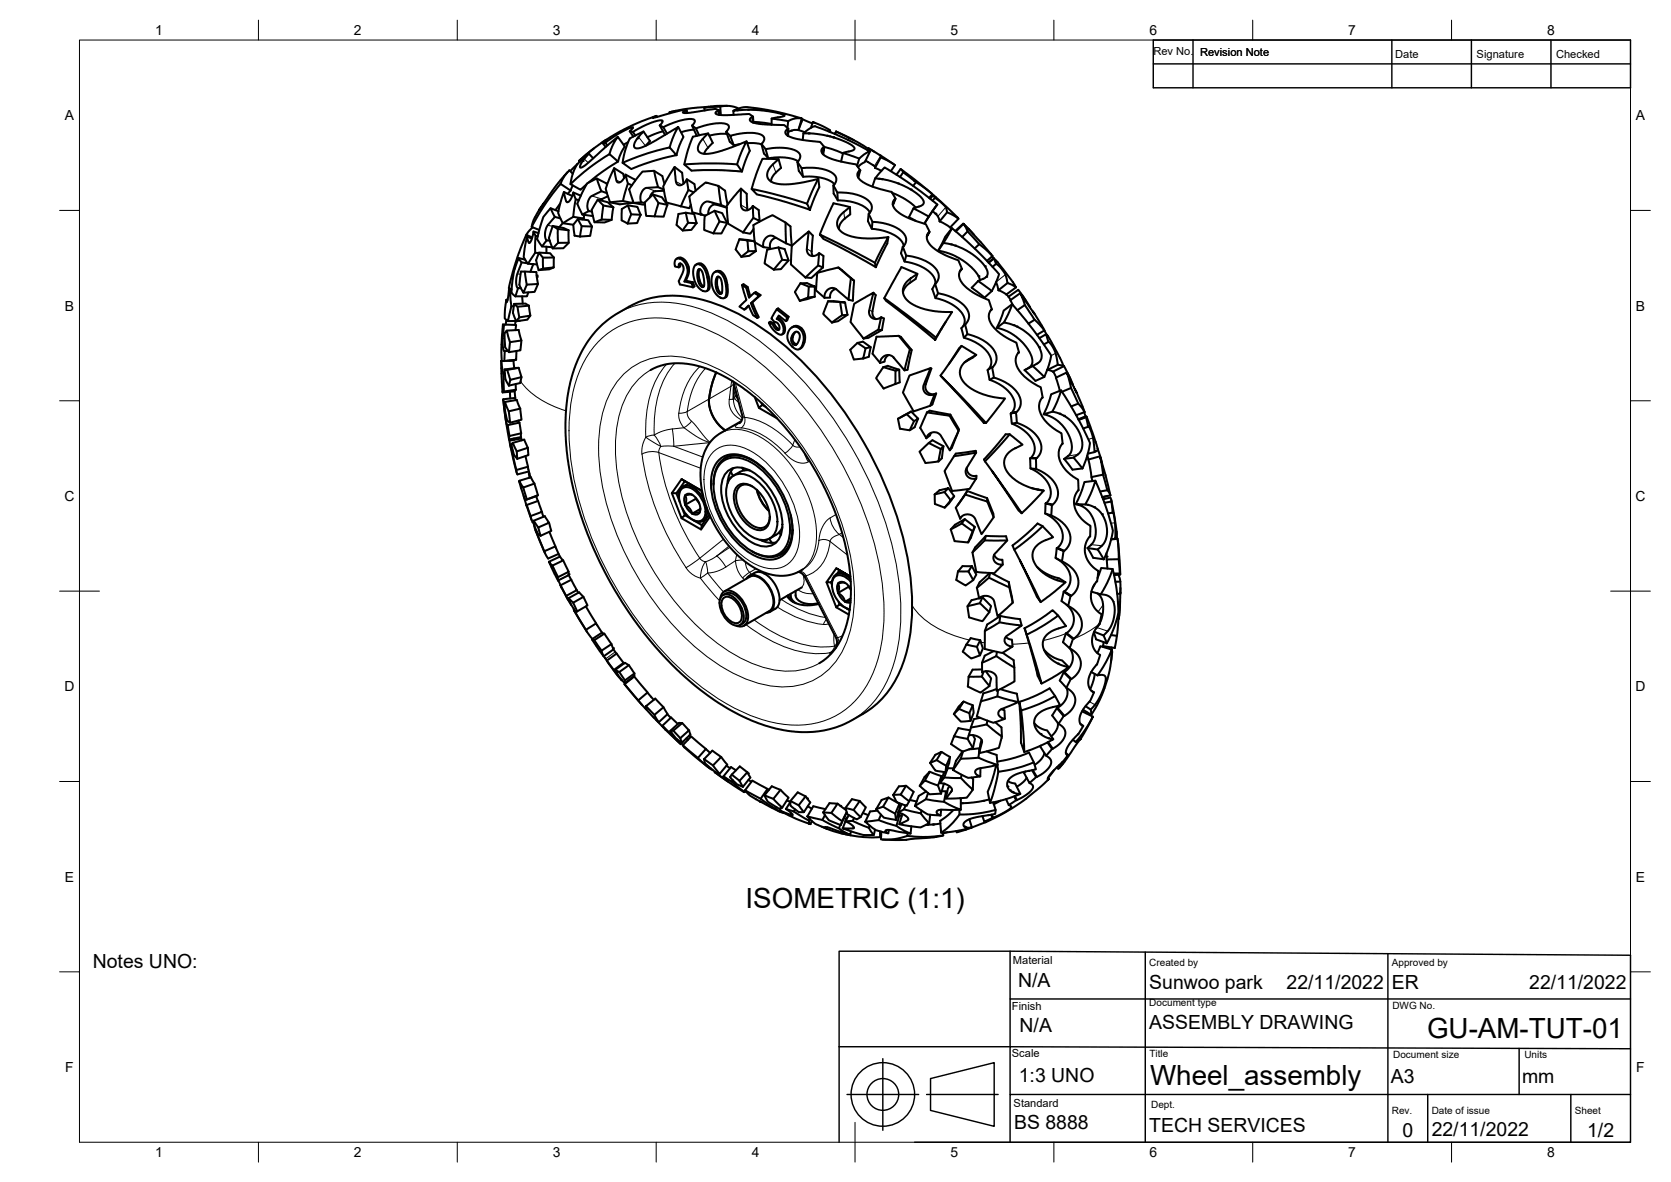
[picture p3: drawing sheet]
<svg xmlns="http://www.w3.org/2000/svg" width="420mm" height="297mm" viewBox="0 0 420 297" stroke-linecap="round" stroke-linejoin="round" font-family="sans-serif">
<defs><g id="words">
<g font-size="7">
<text x="187.5" y="228.1">ISOMETRIC (1:1)</text>
<text x="358.8" y="261">GU-AM-TUT-01</text>
<text x="289.2" y="272.6">Wheel_assembly</text>
</g>
<g font-size="4.9">
<text x="23.3" y="243.3">Notes UNO:</text>
<text x="256" y="248.1">N/A</text>
<text x="289" y="248.5">Sunwoo park</text>
<text x="323.5" y="248.5">22/11/2022</text>
<text x="350" y="248.5">ER</text>
<text x="384.5" y="248.5">22/11/2022</text>
<text x="256.4" y="259.5">N/A</text>
<text x="289" y="258.6">ASSEMBLY DRAWING</text>
<text x="256.2" y="271.9">1:3 UNO</text>
<text x="349.7" y="272.1">A3</text>
<text x="382.7" y="272.1">mm</text>
<text x="255" y="283.6">BS 8888</text>
<text x="288.9" y="284.6">TECH SERVICES</text>
<text x="352.6" y="285.7">0</text>
<text x="360" y="285.5">22/11/2022</text>
<text x="399.1" y="285.7">1/2</text>
</g>
<g font-size="3.5">
<text x="39" y="8.8">1</text>
<text x="89" y="8.8">2</text>
<text x="139" y="8.8">3</text>
<text x="189" y="8.8">4</text>
<text x="239" y="8.8">5</text>
<text x="289" y="8.8">6</text>
<text x="339" y="8.8">7</text>
<text x="389" y="8.8">8</text>
<text x="16.3" y="30.2">A</text>
<text x="411.3" y="30.2">A</text>
<text x="16.3" y="78">B</text>
<text x="411.3" y="78">B</text>
<text x="16.2" y="125.9">C</text>
<text x="411.2" y="125.9">C</text>
<text x="16.2" y="173.7">D</text>
<text x="411.2" y="173.7">D</text>
<text x="16.3" y="221.6">E</text>
<text x="411.3" y="221.6">E</text>
<text x="16.4" y="269.4">F</text>
<text x="411.4" y="269.4">F</text>
<text x="39" y="290.8">1</text>
<text x="89" y="290.8">2</text>
<text x="139" y="290.8">3</text>
<text x="189" y="290.8">4</text>
<text x="239" y="290.8">5</text>
<text x="289" y="290.8">6</text>
<text x="339" y="290.8">7</text>
<text x="389" y="290.8">8</text>
</g>
<g font-size="2.8">
<text x="290" y="13.9">Rev No.</text>
<text x="301.8" y="14.1">Revision Note</text>
<text x="350.8" y="14.5">Date</text>
<text x="371.3" y="14.5">Signature</text>
<text x="391.3" y="14.5">Checked</text>
<text x="254.7" y="242.3">Material</text>
<text x="254.4" y="253.9">Finish</text>
<text x="254.4" y="265.7">Scale</text>
<text x="254.9" y="278.1">Standard</text>
</g>
<g font-size="2.5">
<text x="289" y="242.9">Created by</text>
<text x="350" y="242.9">Approved by</text>
<text x="289" y="252.8">Document type</text>
<text x="350.1" y="253.6">DWG No.</text>
<text x="289" y="265.6">Title</text>
<text x="350.3" y="266">Document size</text>
<text x="383.3" y="266">Units</text>
<text x="289.5" y="278.5">Dept.</text>
<text x="350" y="279.9">Rev.</text>
<text x="360" y="279.9">Date of issue</text>
<text x="396" y="279.9">Sheet</text>
</g>
</g></defs>
<!-- layer: Visible -->
<g fill="none" stroke="#000" stroke-width=".51">
<path d="M148.1 38.6l-1.4 1.6-.8 1.2a.36 .36 0 0 0-.1 .4 .36 .36 0 0 0 .3 .3l1.2-.7 8-6.9a12.1 12.1 0 0 0-2.1 4.2M149.2 39.8l-1.1-1.2-.8 .7a9.2 9.2 0 0 0-3.9 7M149.4 37.3l-3.7 3M151.7 35.9l.7-.7-3.2 2.2-3.1 2.6M151.7 35.8l-.1 .2M152.7 36.5l-.5-.6-.6 .1 .7 .9M155.3 34.4l1.8 2.4-1 1.8-.7 2M157.9 35.7l-1.1 .7M158.3 33l.8 .2 .7 .9M159.1 33.2l4-2.1 2.3-.8 .9-.1 .3 .2v.2l-.7 .9 1.3 2.4M159.2 34.3l-.9-1.3 .8-.8v-.2h-.1l-3.4 1.6-3.4 2.3M161.8 33l-1.6 1.8-.6 1.2a.87 .87 0 0 0 0 1.1 .87 .87 0 0 0 1.1 .1l2.8-1.1 7-4.2-.9 1.7-1.2 3.4"/>
<path d="M162.3 36.6l1.1-1.2-1.6-2.4-2.2 1.1a3.1 3.1 0 0 0-2.1 2.8l-1 4M165.1 29.1l-3.7 1.4-4.4 2-5.8 3.4M165.2 29.4l-.1-.3-.2 .1 .1 .2M165.9 31.5l.9 .5 .9 1.6M166.7 33l-2.1 .7-1.8 .8M166.8 32l3.8-1.6 3.1-.5a.74 .74 0 0 1 1 .4 .74 .74 0 0 1-.4 .9l-.3 .3 1.2 2.6M168.4 28.2v.3M170 27.8l-1.6 .4M170.5 31.9l1.4 2.5-1.1 2.1-.7 2.5M172.4 27.7l-.6 .4-.1 .2h1.7l4.4-.6a4.2 4.2 0 0 1 3 0M172.4 27.7l.2 .7M172.6 27.7a4.1 4.1 0 0 0-2.8 .4l-5.7 1.5 .8-.4"/>
<path d="M172.6 27.7l.2 .7M172.6 27.7h-.1M174 31.5l1 .8 .8 1.7M174.5 32.6l-3.3 .6M175 32.3l3.8-1.1 2.9-.2a1.19 1.19 0 0 1 1.6 .9l-.2 .6-.5 .6 .9 2.5 1 1M177 38.7l.6-1.1 1.6-1.7-1.1-2.4-3.9 .9a32.1 32.1 0 0 0-2.1 6.9l1.9 1.6a81.2 81.2 0 0 1 12.6 .2l-1.3-1.8h-.2a90.4 90.4 0 0 0-13 0M177.1 27.1l.1 .7M178.1 33.5l-1.4 1.4-1 1.5a1.52 1.52 0 0 0 0 1.7 1.52 1.52 0 0 0 1.7 .6l1.9-.2 2.1-.6 6.3-2.4-1.3 2.7-1.1 3.1M178.3 26.8l-6.1 .6-3.8 .8M180.6 27.8l-.6 .3-.1 .4 1.2 .4 6.4-.2a1.92 1.92 0 0 1 1.8 .6M180.6 27.8l.1 1.1M180.8 27.7l.1 1.2"/>
<path d="M180.8 27.7l-.2 .1M181.1 26.8a6.9 6.9 0 0 1 4.3 .3v.3M181.1 26.8l-4 .3M181.1 26.8l.2 2.1M182.6 33.1l1 1M182.8 33.7l-1.8-.1-2.7 .5M182.9 26.6l-3.3 .1-2.5 .4M184.4 27.9l.1 1M186 36.2l-1.5 .4-.9-2.5 3.1-.6 2.6-.1a3.1 3.1 0 0 1 2.8 1.2v.6l-.6 1 .6 2.4 .3 .3a1.51 1.51 0 0 0 2 .7l2-.1a8.3 8.3 0 0 1 4.3 1M187.7 35.5l.8 2.4-1 2.3-.9 2.9M187.9 36l1.6-.1 2 .4M189.2 29.4l-.5 .3-.2 .4 .4 .5 .6 .2 2.2 .4 4.6 .2a2.01 2.01 0 0 1 1.9 1"/>
<path d="M189.3 30.8l-.1-1.4 .1-.1 .1 1.5M189.4 30.6l4.6 .6M191.5 36.2l1 1.3 .7 2.3M192.5 37.5l2.7-.4 2.9 .2a3.3 3.3 0 0 1 3.1 1.7l-.1 .8-.4 .8M194 29.8l4.2 .6M194 29.8v1.6M194 29.8l2.8-.5a.26 .26 0 0 0 .4 0 .26 .26 0 0 0 0-.4l-2.4-.7-3.6-.5-3.6-.1-3.1 .2a6.3 6.3 0 0 1 3.6-.9 68 68 0 0 1 13.5 2.9 4.7 4.7 0 0 0-3.4 .6M198 34.1v-1.7h.2v1.7M198 32.4l-.5 .5v.5l.2 .4 .6 .4 2.4 .8 4.2 .5a2.33 2.33 0 0 1 2.3 1.4l4.7 1.7M198.2 30.4l-.2 1.8M201.4 30.5l.2 .1M201.6 29.8l-.9 2.9a3.5 3.5 0 0 0-2.5 .5"/>
<path d="M202 33.5l-.2 1.7M204.3 31l-2.5-1-1 2.7 1.6 .5M204.4 30.7l-.5 1.4M205 30.9l-.6-.2 3 1.3a1.88 1.88 0 0 1 1.4 1.2M206.9 38.7l.2-1.7 .2-.1-.3 1.9M207.1 37a1.24 1.24 0 0 0-.5 1.2 1.24 1.24 0 0 0 .9 1l2.3 1 4.6 1a1.13 1.13 0 0 1 1.4 .8l.5 .8M208.7 32.7l-.2 .4M210.1 33.3l-.2 .4M210.2 33.1l5.1 2.5 3 1.8M210.2 33l4.5 2.2M210.2 33v.1M210.2 33.1l-.2 .6"/>
<path d="M213.4 38.1l1.1-.4a.59 .59 0 0 0 .4-.6 .59 .59 0 0 0-.5-.5l-2.9-1.4-2.8-.9-4.1-.7-2.6-.1 1.6-1.2 1.3-.6a81.1 81.1 0 0 1 13.9 6.4 6.6 6.6 0 0 0-2.8 1.8M213.5 38l-1.5 .4M213.5 34.6l-.2 .6M216 39.9l-4-1.5-.5 2.2M216 39.9l-.5 1.8M218.1 37.7l.3-.4 2.6 1.6a.48 .48 0 0 1 .4 .7l1.7 .7 1.9 1.2-1 1.5M218.4 37.3l1.5 .8M218.5 37.3l-.3 .5M218.8 38.1l-1.4 2.7-.9 .5-.8 .7M221.1 38.9l3.7 2.4M221.4 39.6l-1.4 2.6M132.5 59.5l.4 1.5a.47 .47 0 0 0 .5-.1 .47 .47 0 0 0 .2-.5l.6-2.2 .1 .3a2.67 2.67 0 0 1 .3 2.4v2.6l-1.9 2.7a3.5 3.5 0 0 1-.8-3.9z"/>
<path d="M132.5 59.5l1.3 .4M133.8 59.7l-1.5-.6a67.6 67.6 0 0 0-4.4 13.3l.7 .2M134 57.2l-.9 .7-.8 1.1M134.2 58.2l1.2 .4M134.7 59.3l.5 .1M135.7 52.5a10.7 10.7 0 0 0-2 4.5M138 59.8l1 2.6 1.3-1.4M138.5 52.3l1.9 .8M139 56.8l.6 .4a.79 .79 0 0 1 .6 1.2l.1 2.6M139 56.8l2.7 .5 1.3 .6M139 56.8l-1 3M139.5 54.5l1.4 .4"/>
<path d="M140.3 57.5l2.7 .4M140.9 51.1l-1.2 1.7M141.8 48.2l.5 2.3a.5 .5 0 0 0 .6 .3 .5 .5 0 0 0 .4-.4l.9-2 .1 .4a3.8 3.8 0 0 1 .2 2.9l-.4 2.8-2.6 1.6-.5-1a3.9 3.9 0 0 1-.1-4zM141.8 48.2l2.1 1.1M142.7 43.2l-3.2 3.9-3.9 5.7 1.3-1.9M143 57.9v3.1h-2.7M143.5 47.9l-2.6-1.7-.1 .1a56.2 56.2 0 0 0-7.1 10.7l1.9 .8M143.5 47.9l-.8 .8M144 43.7l-.8-.9a8.3 8.3 0 0 0-2.3 3.4M144 46.6l-.5 1.3M144.1 56.5l-2.6-.4-.9 1M144.2 48.4l1.8 .8"/>
<path d="M144.8 50.1l.7 .2M145.2 41.2l-1.8 1.8M145.3 55l.5 .9a1.79 1.79 0 0 1 .2 2.2l-.2 1.3-1.3-.2-.3-1.6a1.29 1.29 0 0 1 .5-1.8zM145.3 55l2.6 .3 .9 1.6M146.2 40.2l-.1-.2-.3 .2-.2 .2 .2 .2-.2 .2M146.3 56.8l2.5 .1M146.8 54.9l-.4 .3M146.9 54l-.1 .9-2.7-.4M148 45.9a50.8 50.8 0 0 1 7.4-5.3l-2.2-1.9a52.9 52.9 0 0 0-9.8 7.6l2.6 1.4 1.5-1.4M148 53.1a3.1 3.1 0 0 1 .8-3.9l2.4-1.1-1.1-3.2-2.2 1a1.18 1.18 0 0 0-.8 1.1l-1.7 3.6a1.19 1.19 0 0 0 .2 1.6l.8 1.7 2.7 .4M148 53.1l.8 .1M148 53l-1.6 .9"/>
<path d="M148.8 56.9l-.4 2.4-2.6 .1M150.1 44.9l2.4 1.2M150.3 50.2l1.4 1.5-.4 3.5M150.3 50.2l2.5 .6 1.4 1.3M150.3 50.2l-.8 1.2a2.9 2.9 0 0 0-.3 3.3l.3 1.1 1.8-.6M151.2 48.1l1.4 .4M151.7 51.7l2.5 .4M152.5 46.1l.1 .4M152.8 49.3l-1.8 1M153.4 50.8a8.1 8.1 0 0 0 4 .4l1.6-.2M153.8 55.3l-1.8 .6-2.5-.1M154.2 52.1l-.4 3.2-2.5-.1"/>
<path d="M154.4 42.3l.6 3a.8 .8 0 0 0 .7 .6 .8 .8 0 0 0 .8-.6l.8-1.4 .2 .8a3.2 3.2 0 0 1-.1 3.1l-.8 2.7-3.2 .3-.7-2.1a3.5 3.5 0 0 1 .3-3.2zM154.4 42.3l2.3 1.4 .2 1.1M156.3 55.4l1.5 .8M156.3 55.3v-1.8a.95 .95 0 0 1 .8-1.4l.8-.5 .8 2.3-.9 2.3M156.5 40.9h.1a61.6 61.6 0 0 1 11.8-3.9l1.7 2a58.4 58.4 0 0 0-11.4 3.5zM156.6 50.5l2.4 .5 .2-.5M157.3 43.9l2.3 1.2M157.9 51.6l2.4 .4 .8 2M157.9 46.1l1 .5M158.7 53.9l2.4 .1M159.3 51l-1.1-3.4 2.7-3.7a1.91 1.91 0 0 1 2.1-.9l1.5-.1 1 4.1-2.9 .2a2.68 2.68 0 0 0-1.3 3.6l.8 .2M159.3 51l2.9 .4"/>
<path d="M159.6 45.1l.1 .3M161.1 54l-.9 2.1-2.4 .1M161.3 50.8l-2 .2M164.2 48.9l-1 1a1.69 1.69 0 0 0-1 2.2l.3 2.2 2.1 .1M164.5 42.9l2 1.3 .6 2M165.5 47l1.4 .6M165.6 51l2.2 .5M166.9 47.9l-2.5 .3-.6 .5-.4 .9M167.8 51.5l-1.4-1.9-2.2-.7 1.4 2.1-1 3.4M167.8 51.5l-.9 2.9h-2.3M169.6 42l.3 3.6a1.1 1.1 0 0 0 .9 1 1.1 1.1 0 0 0 1.2-.6l.7-1 .1 1a3.3 3.3 0 0 1-.5 3.3l-1.1 2.5-3.6-.9-.6-2.5a3.3 3.3 0 0 1 .7-3.4zM169.6 42l1.9 1.4"/>
<path d="M170.1 56.5l.5-2.7 1.8-.3 .6 2.5-1.3 1.9M170.1 56.5l1.6 1.4M171.5 43.4l.4 2.8M172.4 53.5l2.1 .3 .7 2.3M172.7 45l1.9 1.2M173 56l2.2 .1M173.1 47.7l1.3 .7M173.3 49.4l4.1-3.5 3.3 .8 .6 4.8-3-.8a2.26 2.26 0 0 0-2.1 3.2l-2.1-.5zM173.7 51.5l-.4 .8-2.1-.5M174.6 46.2l.3 1.7M175.2 56.1l-1.4 1.7-2.1 .1M176.2 53.9l1.2 .3"/>
<path d="M179.7 53l-1.7 .8a.96 .96 0 0 0-.9 1.3v2.7l2.3 .8M180.7 46.7l1.6 1.2 .6 3.6M180.9 55.7l2 .3M181.3 51.5l1.4 .6M182.7 52.2l-2.6-.8a1.93 1.93 0 0 0-2 2.4M182.9 56l-1.3-2.4-1.9-.6 1.2 2.7-1.5 2.9M182.9 56l-1.5 2.7-2-.1M186.3 47.4l1.4 1.3M187.8 48.7l.2 4.1M189 47.5l5.1 1.1 8.8 2.6 .8 1.5-5.9-1.9-7.5-1.9zM189.3 51.8a1.6 1.6 0 0 1-1.3 1 1.6 1.6 0 0 1-1.6-.7l-.1-4.7-2.5 2.9a2.85 2.85 0 0 0-1 3.1l.3 2.8 3.8 2.2M189.3 51.8v1.1a3.2 3.2 0 0 1-.9 3.2l-1.5 2.3"/>
<path d="M189.3 51.8l1.5 1 .2 2.7-1.6-.7M189.5 57.5l-.8 1.2-1.8-.3M191 55.5l-.2 .3M193.9 45.6a5 5 0 0 1 2.5-3.4l-.6-2.2-4.1-.1-1.6 4.1-1.1 3.5M195.2 59.8l-.8 .3-.5 .5-.3 .7 .1 1-1.8-.2a2.09 2.09 0 0 1 2.6-2.7l3.2 1.8-.2-5.3-3.3-1.8-4.8 2.5 .3 4.3 2.2 1.2M195.8 40l-1.8 1.6-.8 1.1a2.19 2.19 0 0 0 1.8 3.4 25.8 25.8 0 0 0 10.8-1.2l-2.9 6.3M197.5 55.9l1.3 1 .3 4.8-1.4-.5M200.5 40.7l.3 .4a5.1 5.1 0 0 1 1.1 3.3M200.7 40.6l-.2 .1 .4 2.3 1 1.4h2.2a8 8 0 0 1 5.7 1.9M201.5 42.3l3.2-.1 2.5 .4a3.5 3.5 0 0 1 3.1 2.3v.1a2 2 0 0 1-.8 1.6 4.5 4.5 0 0 0 .9 3.3l.3 .5h.6a9.8 9.8 0 0 1 7.1 2.5l.3 .5M203.4 58.2l1 1-.3 4M205.8 44.9l.2 2.1-2.3 5.7"/>
<path d="M206.1 58.9l7.8 3.8 6.1 3.3 .2 1.1-6.7-3.7-6.4-3.3zM209.5 46.6l.3 .4a4.9 4.9 0 0 1 .9 3.4M210.5 48.4l2.8 .1 2.7 .6a4.1 4.1 0 0 1 3.2 2.8 2.07 2.07 0 0 1-.8 1.8l-.2 1.9 1 1.9a10 10 0 0 1 7.6 3.3l.4 1M210.9 57.6l.1-.4a4 4 0 0 1 1.6-2.5l1.2-.8-.1-1.9-4.1-.9-3.5 7.8M213.7 52a7.2 7.2 0 0 0-3.1 3.3 3.1 3.1 0 0 0 2.6 3.8l1.9 .6 2.9 .2 5.4-.3-3.4 6.4M216.1 42.9l-.5 .8 .3 1.1a14.5 14.5 0 0 0 7.4 3.2 2.07 2.07 0 0 1 1.7 1.6l.2 .3M216.1 42.9l-.4 1.6M216.3 42.8l-.5 1.8M216.3 42.8h-.2M217.6 40.4l2.3 1.3M218.4 53.7l.3 .5a4.1 4.1 0 0 1 .5 3.3M219.4 55.8l2.5 .2 2.7 .8a4.5 4.5 0 0 1 3.3 3.4v.1a2.39 2.39 0 0 1-.9 1.7"/>
<path d="M219.9 41.7l.1 .5 1.6 .7M220 44.9l-.6 2M223.4 59.6l-.3 1.6-2.9 5.9M224.3 48.4l3.3 1.6 2.7 2.2M224.5 51.4l.7-1.4-.7 1.6M225 50l-.5 1 .2 1a11.5 11.5 0 0 0 6.5 3.8l.8 .3a1.2 1.2 0 0 1 1.3 1.2l.4 1M225.4 43.9l1.1-1.3 .6 .7 7.3 5.5-.8 .9M226.5 42.6l7.9 6.1M227.1 43.3l-.8 1.2M228.5 54.6l1.7 .9M229.7 52.4l3.8 2M229.7 52.4l-1.2 2.2"/>
<path d="M230.3 45.8l-.7 .9M231 51.9l.8-.3a1.12 1.12 0 0 0-.1-1.9l-2-1.6-3-1.7-3.3-1.1-3.4-.4 2.2-2.6 .2-.2 .2 .1a97.4 97.4 0 0 1 13.1 9.2l-2.2 3M231 51.9l-1.3 .4M233.1 59.2l.6-.9-.7 1.2M233.5 54.4l-1.1 1.8M233.6 58.3l-.5 1 .1 1.1a10.1 10.1 0 0 0 5.9 4.3l1.9 .7 .9 2.2M234.5 53l1.3 1.4M234.7 49l6.3 6-1.9-1.2a1.12 1.12 0 0 1-1.1-1.1l-.5-1-1.7-1.5a1.71 1.71 0 0 1-1.1-1.2zM234.7 49l-.8 .9M235.1 49.7l-.6 .7M235.7 51.4l-3 4.4M236.3 55.6l1.4 .7 1.6 1.2"/>
<path d="M238.1 53.4l-1.8 2.2-.5-1.3M239.4 57.3l-1.8 2.2-1.7 3.5M241 55l-2.1 2.2M242.2 56.3l-2 1.7M242.3 56.2l4.2 4.5 3.1 3.7-1-1a37.6 37.6 0 0 1-5.4-5.5zM242.3 56.2l-2 2M242.7 56.7l.9 .8M243.3 58.2l-1.4 1.3M243.6 57.5l-.1 .1M243.6 57.5l1.3 1.5M127.3 75.4l-.4 3.6a1.3 1.3 0 0 0 .7 1.6l.1 .1 .9-3.7M127.6 75.4l-.3-.1 .1 .6 .6-3.2 .3 .4 .3 3.9"/>
<path d="M128 72.7l.6 .1M128.3 73.1l.3 .1M128.6 77h.6M129.2 76.4l3-.1 .8 .5M130.3 72.4a4 4 0 0 1-.2-3.6l1.1-2.9-.8-1.1-1.1 3-.7 5a1.21 1.21 0 0 0 .8 1.6l3.1 .1 .3-1M130.3 72.4h.7M130.3 72.4l-.7 2.1M130.4 64.8l1.6 .5M130.6 79.8l-.4-2a1.66 1.66 0 0 0-1-1.4v.5a4.8 4.8 0 0 0 .6 3.8M130.6 79.8l-.8 .9M131 68.2h1l.5 3.3M131 68.2l-.4 3.3"/>
<path d="M131.2 65.9l1.5 .3M131.3 74.5l.1 1.8M132 68.2l2.9 .2 .4 3-2.8 .1M132.5 71.5l-.9 2.1-1-2M132.8 66.3l2.2 .1M133 76.8l.3 2.5-2.7 .5M133 76.8l-2.9 .3M133.3 79.3l-.7 1-2.8 .4M133.9 66.4h.2M134.1 66.4h.1M134.1 66.4l-.8 1.9M134.6 63.5l.9 .1"/>
<path d="M134.8 65.4l.7-1.9 1 1.3v2.7M134.8 65.4l.6 2.5M135.3 71.4l-.9 1.9-2.8 .3M135.5 63.5l2.8 .1 1 1.1M136.3 61.9l2.5 .2M137.4 62v1.6M137.5 60.4l-.5-1.1 .3-1.8 .5-1 1.7-2-1-2.2-.5 .6a8.6 8.6 0 0 0-2.3 4.4l-.4 1.7a1.67 1.67 0 0 0 .5 2.2l.5 .7M137.5 60.4l.7 .1M137.5 60.4l-1.2 1.5M139.2 67.2l-1 .5-2.8 .2 1.1-.4M139.3 64.7l-.1 2.5-2.7 .3M139.3 64.7l-2.8 .1"/>
<path d="M143 61l-1.4 1.4h-2.6M170.8 65l-.5-.1-.4 .3-.3 .9 .1 .9 1 .2v-.7l.4-.3 .4 .2 .3 .7v1l-1 2.2a.88 .88 0 0 0 .2 1.2M170.8 65l1.1 .6 .5 .8 .4 .9v1.4l-.7 2 1.8 .4M170.8 65l.4-.2-.5-.1-.6 .4M171 66.2v.8l-.3 .2M171.2 64.8l.7 .3 .8 .9 .5 1.1-.4 .2M172.4 70.5l1.8 .4-.3 .2M173.2 67.1l-.1 1.7-.7 1.7-.3 .2M173.9 71.1l.4 1.1M174.2 70.9l.4 1.1-.4 .2-3.3-.7M174.7 66.8l.6-.4 .8 .1 .7 .6 .4 .7 .6 1.7 .3 2-.1 1.1-.4 .6-.8-.1-.7-.4-.8-.8-.5-1-.5-2.2 .1-1.2zM175.6 67.8l.3-.2 .3 .2 .4 .7 .5 3.1-.1 .4-.4 .1 .3-.2"/>
<path d="M175.8 67.7a3.1 3.1 0 0 0-.3 2.6l.1 .3M175.9 67.7l-.2 .9 .2 1.8 .5 1.2 .6 .3M175.9 70.4l-.3 .2 .1 .5 .5 .8 .4 .2M175.9 66.5l.4-.2-.7-.1-.6 .3M176.3 66.3l.7 .4 .7 1 .5 1.8-.4 .3M178.2 69.5l.2 2.7-.2 .6-.5 .3M179.4 68.6l.8-.4 .8 .3 .6 .5 .5 1 .4 1.5 .1 1.9-.1 1.1-.4 .4h-.7l-.7-.4-.7-.6-.6-1-.4-1.2-.1-1.4 .2-1.2zM179.7 68.4l.7-.3 .8 .1-.4 .2M180.4 69.6l.6 .1 .4 .8 .2 2.7-.2 .6h-.4l.3-.2M180.4 72.1l-.4 .2 .1 .4 .4 .8 .5 .3M180.5 69.5l-.5 1v1.8M180.6 69.5l-.3 1.2 .1 1.4 .5 1.2 .6 .4"/>
<path d="M181.2 68.2l.7 .6 .6 1.1 .4 1.7-.4 .2M182.9 71.6v2.5l-.3 .5-.4 .3M185.9 60.1l-.9 2.6 1.4 1.8M185.9 60.1l2 .3 .3 2.7-1.8 1.4M185.9 60.1l3.8 .5-1.8-.2M186.6 71.6l1 .7 .7 2.5 1.4-1.2 1.2 .8-2.1 1.8 1.6 3.7a3 3 0 0 1-1.6-1.9l-.6-1.2-1 1-1.3-.7 1.8-1.7zM186.6 71.6l.3-.2 1.1 .7-.4 .2M188 72.1l.7 2.4M188.3 76.9l-1.1 .9M189.2 76l1.6 3.7-.4 .2M189.7 73.6l.3-.2 1.2 .8-.3 .2M189.8 60.9l.3 2.2h-1.9"/>
<path d="M190.1 63.1l-.4 .2a4.8 4.8 0 0 1-3.3 1.2M191.2 74.2l-2.4 2M195.3 77.7l.4-.2 2.6 2.1M195.7 79.9l.5 .3-.4 .2M195.7 62.2l-2.8 .5-.1 .5-.6 3 2.4 1.6M195.7 62.2l1 3.1-2.1 2.5M195.7 62.2l1.6 .4 1 2.9-1.6-.2M196 79.4l-.7 .7M197.9 79.8l-.3 .9M198.3 79.6l-.4 .2-2.6-2.1-1.3 2.3 .8 1h.4l.4 .4 .4 .7-.1 .7-.2 .2-.4-.2-.6-.6-.5-.8-.9-.3 .5 1 1.1 1.2 .8 .7 .7 .1 .4-.2 .2-.5-.1-1.5-.6-1.1-1-.7 .5-.8 1.8 1.4M198.3 79.6l-.4 .9M198.3 65.5l-1.9 2.1-1.8 .2"/>
<path d="M199.1 61.8l4.3-3.6-.5 4.3a1.67 1.67 0 0 0 1.1 1.8 1.67 1.67 0 0 0 2-.7l-.3 3.1-3.2 3-3.6-3.3zM199.9 73.4l1.2 2.2M201.3 71.2l-1.4 2.2M203.4 72h1.5l-.5-.2a4.9 4.9 0 0 0-3.1-.6l2.1 .8-.2 2.8-2.1 .8M204.1 63.2l.3 1.2M204.9 74.6l-3.8 1M204.9 74.6l-1.7 .2M204.9 72v2.6M205.5 68.6l5.3-1.4 3.2 2.7-.6 5.4-3.1-2.6a1.99 1.99 0 0 0-2.2 .1 1.99 1.99 0 0 0-.8 2l-2.1-1.8zM205.7 66.7l1.2 .5M206 63.6l1 .7-.1 2.9M206.9 67.2l-2.9 2.7-1.5-.2"/>
<path d="M208.2 75.7l4.3 .3-1.2-.1 .5 3.3-2.6 1.9-2.2-2.2zM208.2 75.7l3.1 .2M210.2 72.6l-.7 .3-.4 .4-.3 .7-.1 .8h-1.4M210.8 67.2l4 3.4-.8-.7M212.5 76l.6 3.1M213.1 79.1l-2.4 1.6-1.5 .4M213.1 79.1l-1.3 .1M214.8 70.5l-.4 5.1-1-.3M214.8 76.3l4.8-2.7-1 4.3a1.81 1.81 0 0 0 .8 2.1 1.81 1.81 0 0 0 2.2-.3l-.7 3.1-3.8 2.3-3.2-4.2zM219.6 73.6l.6 .6-.8 4a1.86 1.86 0 0 0 .8 2M221.6 79.7l.7 .3-.5 3M222.3 74.9l13 9.9-.2 .6-12.3-9.8z"/>
<path d="M227 62l-.5 1.7 .9 2a10.2 10.2 0 0 1 7.4 3.9l.4 1.1v.6M227 62l.9 2.2-.5 1.5M227.1 73.5a4 4 0 0 1 1.9-2.6 2.87 2.87 0 0 0 1.7-2.1l-4-1.7-4.4 7.8M227.9 64.2a10.1 10.1 0 0 1 7.8 4l.3 .8v.8l-.7 1.4M230.7 68.8l-1.9 1.3-1 .9a3.4 3.4 0 0 0 1.4 5.3 19.2 19.2 0 0 0 10.2 2.1l-4.1 6.4M235.2 74.9l.7-1.2-.8-2.4-.7 1.4 .8 2.2a9.5 9.5 0 0 1 7.2 4.7l.2 1.2-.4 1.2M235.3 71.2l-.2 .1M235.9 73.7a9.8 9.8 0 0 1 7.6 4.7l.1 1.2a2.57 2.57 0 0 1-.9 1.9l-1 1 .7 2.4a9.2 9.2 0 0 1 6.7 5.1l.2 .7-.1 1.1-.7 1.1M237.2 61.1l-1.3 1.9h.2a14.3 14.3 0 0 1 10.2 7l.1 .4M241.5 67.9l.4-.3-.6 .6M241.7 67.7l-.5 1.1v.9a9.5 9.5 0 0 0 5.6 4.9l1.8 .8 .8 2.3M246 70.6l3.4 2.5"/>
<path d="M246 70.6l-1.7 1.7 3.3 2.5M246.2 61.4l-1.1 1M247.2 70.1l.9-.6a2.63 2.63 0 0 0-.9-3.2l-1.6-1.6-2.5-1.7-3.5-1.5-2.4-.4 2.2-3.7a105.7 105.7 0 0 1 11.8 11.5l-1.8 4.2M247.2 70.1l-1.2 .5M249.1 78l.3-.3a2.99 2.99 0 0 0 .3 4.3l2 1.9 3.9 2.2 .6 2.5M249.3 64.5l.7 .6M249.4 73.1l-1.8 1.7M249.6 64.4l-1.4 1.1M249.9 65l.9 .8 1.5 1.9 2.5 3.3 .7 1.2-1.4-.8a.9 .9 0 0 1-.9-1.1l-.6-1.7-1.4-1.8a2.42 2.42 0 0 1-1.2-1.7zM249.9 64.9l-1.4 1M249.9 65l-1.3 1M250.4 66.3l-.8 .8"/>
<path d="M250.5 70.9l.5 2M253.1 73.9l1 1.5M253.3 71.1l-2.3 1.8M253.6 74.6l2.4-1.8 1.5 2M254.1 75.5l.5 1M254.5 76.4l-2.2 1.7-1.7 4.3M255.5 72.2l-2.5 1.8-1.9-1.1M256.5 73.7l-2.5 1.7M257 74.2l1 1.4M257.5 74.8l-.1 .1M257.5 74.8l1.4 2.4M257.7 76.7l-1.9 1.2"/>
<path d="M259.7 78.3l.4 .5-3.6-5.1 .5 1.1a14.8 14.8 0 0 0 2.9 5.1l2.7 3.1M259.7 78.3h.1M260.1 78.8l2.5 4.2M126 90.7l.6 3.2 .1 4.5-.3 .2zM126 90.7h.2M126.2 90.7h.6M126.7 81.6l3.1 .1-.2 1.3M126.9 92.8l3.5-.4-2.8 .5M126.9 88.3a1.62 1.62 0 0 1-.5-1.8l.3-4.9-.3-.1a55.9 55.9 0 0 0-.2 9.2M126.9 88.3l-.1 2.4M127 93.9h-.4M127.3 80.4l-.1 1.2"/>
<path d="M127.4 83.1l3-.2 .7 2.7-2.9 .4M127.7 88.2l-.8 .1M128 90.6h1.1l.2 1.9M128.2 86l-.8-2.9-.6 .7 .2 3.4M128.2 86l-.2 2.5-1-1.3M128.2 98.5l.1 1.6M128.3 95.4l-.7-2.5-.7-.1v.7a4.9 4.9 0 0 0 1.1 3.4M129.1 90.6h.1M129.2 90.6l-1.8 .1M129.4 98.3l.2 1.7M129.6 80.7l-.1 .9M129.7 96.5v1.4"/>
<path d="M129.7 97.9l-.3 .4-3 .3M129.7 97.9l-3 .5M129.8 80.7h-2.1M129.8 90.4l-.6 .2M129.9 88.2l-.1 2.2-3 .3M130.4 92.4l.7 2.4-2.8 .6M130.7 80.6h-.1M130.7 80.6h.1M131.1 85.6l-.2 2.4-2.9 .5M131.1 94.8l-.3 1.5-2.8 .6 .3-1.5M150.3 82.7l1.3-1.3 2.9-2.2a24.9 24.9 0 0 1 17.5-4.7 45.3 45.3 0 0 1 21 9 95 95 0 0 1 32.2 45.4 65.7 65.7 0 0 1 3.4 32.2 26.5 26.5 0 0 1-9.6 16.9l-4.8 3a26.8 26.8 0 0 1-21.7 1.4 63.8 63.8 0 0 1-27-19l-3.5-4.2-3.7-5.1-3.5-5.4-2.7-4.9-2.8-5.7-2.1-5.2-2.3-7.1-1.2-5.2a52.9 52.9 0 0 1 .8-28.3 27.5 27.5 0 0 1 5.8-9.6zM163.6 93l1.6-.8 2.6-.7 2.3-.2 2.5 .1 1.9 .3 3.1 .9 2.5 1 2.9 1.5 2.9 1.8 2.6 1.9 5.1 4.4 5.4 6.2 4 5.6 3.8 6.5 3 6.8 1.6 4.4 .9 3.4 1.3 6.6 .4 6.6-.7 5.8-.7 2.8-1 2.4-2 3.3a12.9 12.9 0 0 1-3.6 3.1"/>
<path d="M180.1 93.6a18.6 18.6 0 0 0-1.7 8.4 9.6 9.6 0 0 0 4 6.1M184.4 95.9l2.3 8.6-.2 1.1-.5 .7M184.6 96.6l-.2 3.7M185 99.5l.5 .5M189.8 99.8l1 2.7 .9-.7-.2-.6M193.3 81.1l.4-.2 .9 .3-.4 .2M194.6 81.2l.9 1.3-.4 .2M195.5 82.5l.4 .2M196.2 80.2l.7 .8 .4 .9 .1 1-.4 .2M197.4 82.9l-.2 .7-.6 .4M197.9 80.5l-.3 .2M198.7 82.6l.8-.5 .8 .1 .8 .5 .7 1 .3 1.2-.1 1-.4 1.1-.7 .8h-.6l-.7-.3-.8-.8-.6-.9-.2-1.4 .2-.9z"/>
<path d="M199 85l.3-.9 .6-.6a1.05 1.05 0 0 1 1.1 .4 1.05 1.05 0 0 1 0 1.1l-.4 1.1-.4 .5-.3 .1-.5-.2 .3-.2M199.1 82.3l.8-.4h.6l1 .6-.3 .2M199.3 84.8l-.3 .2-.1 .6 .5 .9M200.1 83.4l-.6 .9-.2 1.1 .3 .7 .7 .4M201.5 82.5l.6 .7 .3 1.2-.1 1.5-.4 .2M202.3 85.9l-.5 1.3-.8 .5M215.6 86.2l-1.8 1.7M215.6 86.2l2.1 1.3-.7 2.6-2.3 .2-.9-2.4M215.6 86.2l1.4-.3 1.9 1.3-1.2 .3M218.9 87.2l-.4 2.4-1.5 .5M220.4 84.6l5.6-.2 2.8 3.4-1.4 5.3-2.7-3.2a1.96 1.96 0 0 0-2.1-.6 1.96 1.96 0 0 0-1.3 1.9l-1.3-1.5a1.17 1.17 0 0 1-.4-1.9zM220.9 82.8l.8 .2-3.3 1.9-1.3 .2"/>
<path d="M222.1 92.3l-1.8 2.7 1.9 2.6 2.9-1.1 .1-3.3M222.1 92.3l1.1-.4 2.9 1-.9 .3M222.1 92.3l3.1 .9M223.5 89.2a1.75 1.75 0 0 0-1.1 1.7l-1.1 .3M226 84.4l.5 .3 2.7 3.3-.4-.2M226.1 92.9l.1 3.2-1.1 .4M228.7 94.3l5.3-1.8-1.7 4.2a1.89 1.89 0 0 0 .5 2.2 1.89 1.89 0 0 0 2.2 .1l-1.1 3-4.2 1.4-2.7-4.8zM229.2 87.9l-1 5-.8 .2M234 92.5l.2 .1-1.4 4-.1 .9 .3 .7 .5 .6 1 .3 .7-.1M235.4 98.9l-.4 .1M235.4 98.9l-1 2.7-.5 .4M236.5 94.4l11.4 11.9-.6-.1z"/>
<path d="M237.8 80.9l-2.7 4.5M241.8 86.9l-5.3 7.5M242.5 91.1l3-1.9-3.7-2.3-.7 .7-2.6 3.9M242.7 81.5l.5 2.5-.8 .9M243.2 84a9.4 9.4 0 0 1 7.2 5.1l.1 1.4a2.81 2.81 0 0 1-1 1.8M245.5 89.2l-3 1.9a3.6 3.6 0 0 0 .6 5.7 17 17 0 0 0 9.6 3.3l-4.8 6.2M249.5 92.3l-1.2 .7 .5 2.4a8.6 8.6 0 0 1 6.3 5.8l-.1 1.5-.7 1.2M249.5 92.3l.4 2.6-1.1 .5M249.9 94.9l.4 .1a8.7 8.7 0 0 1 6.3 5.5l-.1 1.7-.9 1.3M252.4 81.1l-1.8 1.3 1.5 .4 1.9 .8 1.6 1.1 1.5 1.3 1.3 1.7 .9 1.7 .3 1.1-.2 1.1a3 3 0 0 1-1.8 1.4l2.1-1 2.9 2.7M256.1 88.7l-.6 .9-.1 1.5a9.9 9.9 0 0 0 6 6.1l.3 .1 .5 2.6-.7 .9-.2 1.5a8.7 8.7 0 0 0 5 6.2l.6 .4 .3 2.6M256.2 88.6l-.1 .1"/>
<path d="M256.2 88.5l-.1 .1M257.6 93l2.8 2.7 2.2-1M259.7 92a3.1 3.1 0 0 0 2.2-2v-.9l-.4-1.4-.7-1.2-1.6-2-2.9-2.1-2-.9-1.9-.4 2.2-4.6a102.8 102.8 0 0 1 9.7 12.8 20.8 20.8 0 0 1-1.7 5.4M260.1 80.4l-1.5 .9M262.6 83l.6 1.1M262.6 83l-1.9 1.1M263 84l.5 .5a42.2 42.2 0 0 1 3.9 7.6l-.8-.3a.65 .65 0 0 1-.7-.9l-.7-2.6-1-1.9a2.61 2.61 0 0 1-1-1.9zM263 84l-1.7 1M263.4 92.9v.1M263.6 85.9l-1.1 .7M264.8 93.4l.8 1.5M265.5 94.9l1 3.3"/>
<path d="M266 91.7l-2.6 1.3M266.8 98.1l-2.5 1-.8 2.5-1.1 2.5M267.4 92l1.4 2.5M267.4 92.1l-2.7 1.3-1.3-.5M268.2 93.6l-2.7 1.3M268.4 93.6l.7 1.6M268.8 94.5h-.1M268.8 94.5l.9 2.2M269.3 97.5l-2.3 1M270.3 97.9l.4 .8-2.5-5.1 .5 1.4a20.9 20.9 0 0 0 2.4 6.4l1.6 2.2M270.7 98.7l2 4.9M126.5 100.3l3.1-.3v.6"/>
<path d="M126.9 102.4l.6 3.2M126.9 102.4l.1-1.4 .9 2.4M127 101l2.9-.5 .9 2.2-2.9 .7M127.7 106.8l.4 2.8M127.9 103.4l.4 2.8-.8-.6M128.1 109.6l-.1 .8M128.1 109.6l2.9-.7-.4-2.7-3 .8-.4-1.4-.7-5.3 1.5 10.1M128.2 111.7l1.7 7M128.7 113.3l1.4 5.9 2.9-.7M128.9 111.3l2.9-.8 .9 2-2.8 .9M128.9 113.2l-.2 .1M129.2 114.3l.9 1"/>
<path d="M129.2 110.2l.1 .3M129.9 113.4l-1-2.1-.3 .5 .6 2.5M129.9 113.4l.1 1.9M130.3 105.7l.2 .5M130.8 102.7l.3 2.8-2.8 .7M131 109.8l-3 .6M131 109.8l.1 .9M131 108.9v.9M131.1 110.2l-3 .5 .6 2.6M132.1 114.6l.7 2.7M132.7 112.5l.2 1.9-2.9 .9M132.8 117.3l.6 2.7"/>
<path d="M132.8 117.3l-3 .8M133.1 119l-.1 .1 .2 .9M180.6 115.8a5.9 5.9 0 0 1 7.1-.9 21.9 21.9 0 0 1 11.5 19.8 5.8 5.8 0 0 1-6.5 5.9 15.7 15.7 0 0 1-9.7-7.1 20.9 20.9 0 0 1-4.2-13.5 7.4 7.4 0 0 1 1.8-4.2zM181.1 116.5a5.5 5.5 0 0 1 6.7-.8 20.5 20.5 0 0 1 10.8 18.6 5.4 5.4 0 0 1-6.1 5.5 14.9 14.9 0 0 1-9.5-7.2 18.2 18.2 0 0 1-3.3-13.3l.4-1.1zM182.4 115.1h-.1M182.4 115.1a6.8 6.8 0 0 1 6.9 .6M182.9 118.4a4.9 4.9 0 0 1 6.1 .1 16.6 16.6 0 0 1 7.7 14.5 4.4 4.4 0 0 1-6.6 3.8 16.4 16.4 0 0 1-8.7-15 5.3 5.3 0 0 1 1.5-3.4zM183.8 118.5l.6 1.1M183.9 119.9l-.9 1M184.4 100.3h.1M184.5 117.6l-1 1.4-.6 2.5M186.1 118.6l-1.6 .9"/>
<path d="M186.4 105.8l-5.6 3.2-1.3 1.1-1.2 1.3a15.5 15.5 0 0 0-1.7 12.4 29.2 29.2 0 0 0 14.1 19.4 10.7 10.7 0 0 0 10.4 .3l.7-.4M186.6 117.5l.5 .7M188.6 118.2h-1.1l-1.4 .4M190.8 102.5l4.6 2.6M191.9 101.6l-.2 .2 .9 .5M192.2 117.9a9.9 9.9 0 0 0-8.8-3.3 5.9 5.9 0 0 0-3.9 5.9l-.1 1.4M227.1 104.5l-1.3 .7M228 104.1l1.8 1.7-1.1 2.3-2.4-.4-.5-2.5M228 104.1l-2.2 1.1M229.1 103.4l1.8 1.8-1.1 .6M229.1 103.4l-1.1 .7M229.1 103.4l-1.9 1.1"/>
<path d="M230.9 105.2l-.9 2.2-1.3 .7M231.4 107.5l1.5 2.6M233.1 103.6l-1.7 3.9M233.1 103.6l5.6 .9 2.3 3.8-2.2 4.9-2.2-3.7a2.05 2.05 0 0 0-2-.9 2.05 2.05 0 0 0-1.7 1.5M233.1 103.6l.7-.4 5.2 1M233.5 111.3l-2.3 2.2 1.5 2.9 3.3-.4 .5-3.2M233.5 111.3l1-.7 2.7 1.5-.7 .7M233.5 111.3l3 1.5M234.1 108.8l-.3 .6-.9 .7M237.2 112.1l-.4 3.1-.8 .8M238.7 104.5l.3-.3 2.2 3.7-.2 .4M239.9 114.6l5.5-.9-2.3 3.8a1.88 1.88 0 0 0 .2 2.3 1.88 1.88 0 0 0 2.2 .4l-1.7 2.7-4.4 .5-1.9-5z"/>
<path d="M240.3 114l-.4 .6M241 108.4l-1.7 4.1-.5 .7M243.1 117.5a1.89 1.89 0 0 0 2.5 2.1l-.1 .6M245.3 113.3l.1 .4M245.4 113.3l-5.1 .7M249.4 118.3l6.7 10 .8 .7-9.5-13.5 5.5-6.4h1l3.2 2.6-3.2 1.8a3.7 3.7 0 0 0 0 5.9 14.5 14.5 0 0 0 8.5 3.9l-5.5 5.7M253.9 109.1l-6.3 6.8M254.1 103.9l1.5-.4zM254.1 103.9l.3 2.6 2.7 1.4a5.7 5.7 0 0 1 3 5.5l-.3 .9-.6 .8M255.4 103.6l.3 2.6-1.3 .3M255.7 106.2a8.4 8.4 0 0 1 6.1 5.9l-.2 1.7-.9 1.3M259 115.2l.1 2.5 1.9 1.1 1.2 .9a4.8 4.8 0 0 1 1.6 5.7l-.7 1"/>
<path d="M259.2 115.1l-.2 .1h1.5M259.2 115.1h1.5M260.5 115.2v2.7l-1.4-.2M260.5 117.9l2.2 1.1 1.5 1.1a4.4 4.4 0 0 1 1.1 6.1l-.6 .6M260.7 115.1l-.2 .1M264.6 103.5l-2.2 .6 1.5 .5 1.3 .6 1.1 .9 1.3 1.4 1 1.7 .6 1.4 .3 1.5-.2 1.5a3.3 3.3 0 0 1-1.7 1.7M267.2 111.5l-.8 1.1-.2 1.5a8.3 8.3 0 0 0 4.9 6.4l.1 2.7M267.6 115.3l2.3-.3 2.3 2.7M267.6 115.3l2.1 2.7 2.5-.3M271 114.2l.8-1 .4-1.5-.3-1.6-.9-2.1-1.4-1.9-1.5-1.3-1.9-.9-1.6-.4 2.3-5.3a94.6 94.6 0 0 1 7.2 13.1 22.3 22.3 0 0 1-1.9 6.4M271 114.2l-1.1 .8M271.1 101.4l-1.8 .7"/>
<path d="M272.6 103.6l.4 1-1.9 .8M272.7 103.6l-2.1 .8M273.1 104.8l-1.9 .7M273.2 104.7l.6 1.6a27.2 27.2 0 0 1 2.2 6.9l-.8 .4-.4-3.8-.6-1.8a.62 .62 0 0 0-.6-.7l-.5-2.5zM273.2 104.7l-2 .8M273.4 114.5l.7 2.9 .3 2.5M273.6 107.3l-1.2 .4M275.2 113.6l-1.7 .4M276 112.7l.8 2.5M276.6 114.7l1.4 4.6 1.2 5.2-.8-1.3-.2-.9a22.5 22.5 0 0 1-1.3-5.9zM276.6 114.7l-3 .8M276.8 115.2l.2 .9"/>
<path d="M276.8 115.2h.1M277.3 119.3l-2.9 .6 .3 1M130.6 120.8l2.9-.9 .9 1.6-2.8 1M130.6 120.9l.1 .6M131 122.7l1.1 2.9M131.6 122.5l-1-1.7 .4 1.9M131.6 122.5l.9 3-.5 .2M131.6 124.6l.9 2.6-.1-.3M132.4 127l1.3 3.7M132.4 126.9l2.9-1 .7 2 .2 .7-2.8 1.1M132.4 126.9l1 2.8M133.4 129.7l.5 1.6 .3-.1"/>
<path d="M134.2 130.9l2.8-1.2 1 1.7-2.7 1.2M134.3 132.1l.5 1.5M134.4 121.5l.9 2.9-2.8 1.1M134.6 133.1l2.4 5.9M134.8 133.6l2.2 5.4 .8 1.4 2.7-1.2M134.8 124.7l.4 1.2M135 133.6h-.2M135.3 124.4l-3 1.2M135.3 132.6l-1.1-1.7v.2a6.9 6.9 0 0 0 1.2 3.3l.5 .2M135.3 132.6l.6 2M136.3 128.6l.3 1.3M136.8 138.5l2.8-1.2 1.2 2.6"/>
<path d="M138 131.4l.6 2-2.7 1.2M138.1 133.6l1.5 3.7M140.8 139.9l.8 .9-2.7 1.3M140.8 139.9l-2.8 1.3M168.9 123.9l2.5 6.3 .8-.7-.6-1.6M168.9 123.9l1.2 .1 .8 2.1M170.7 124.8a2.21 2.21 0 0 1 1-2.5 2.21 2.21 0 0 1 2.6 .2l1.6 1.4 1.2 2M171.3 123a2.39 2.39 0 0 1 3.4 .3 6.6 6.6 0 0 1 2.4 6.7 1.97 1.97 0 0 1-3 .5 6.8 6.8 0 0 1-3.1-7.1zM171.4 130.2l4.9 2.9 .2-1.1-2-1.2M171.4 120.4l-2.5 3.5M172.2 120.9l4.1 2.3 .5 1.4M172.3 124.5l.3 .8-.3 1.6"/>
<path d="M172.3 126.9l1.1 .9 .7 1.3M172.3 124.5l-.3 .8 .3 1.6M172.3 126.9l.7 1.3 1.1 .9M172.6 129.3l-.4 .2 1.6 .9M173.2 121.5l-1.4 .8M174.1 124.4l-.7-.1-1.1 .2M174.1 124.3a1.29 1.29 0 0 0-1.8 .2M174.1 124.3a4 4 0 0 1 1.7 4.6 1.21 1.21 0 0 1-1.7 .2M174.9 125.1v.3l.8 .9M174.9 125.4l-2.6 1.5M176.1 127.9l-2 1.2M176.1 127.7l-.2 .9a.54 .54 0 0 1-.8 .2l-1 .3"/>
<path d="M176.3 123.2l-4.9-2.8 .8 .5-2.1 3.1 .8-.5M177.5 130.5l-.7 .4M177.7 127.6a2.57 2.57 0 0 1-1.9 3.6l-1.8-.6M178.4 129.3l-1.9 2.7M178.6 129.8l-2.3 3.3M183.6 120.2a4 4 0 0 1 5.4-.3 13.9 13.9 0 0 1 6.4 12.3 3.7 3.7 0 0 1-5.4 3.1 13.6 13.6 0 0 1-7.4-12.7l.3-.9zM185.6 122a3.4 3.4 0 0 1 4.2 .7 9.7 9.7 0 0 1 3.7 8.2 2.66 2.66 0 0 1-1.7 2.2 2.66 2.66 0 0 1-2.8-.5 9.7 9.7 0 0 1-4.4-8.7l.2-.8zM189.2 122.3a2.57 2.57 0 0 0-3-.2 2.57 2.57 0 0 0-1.1 2.7 8.7 8.7 0 0 0 5.6 7.9 2.43 2.43 0 0 0 2.9-2.9M190.3 123.1a9.9 9.9 0 0 0 3.1 5.4M190.4 123.2a10.7 10.7 0 0 0 3 5.2M191.1 135.7l2.5 .7 1.6-.1M193 135.5l-1.3 .4"/>
<path d="M193.5 135.3l.7 1.1M196 133.6l.3 .8M196.7 132.4l-.5 1a5.7 5.7 0 0 1-2.6 1.9M198.8 129.4a9.9 9.9 0 0 1-1.5 9.2 5.9 5.9 0 0 1-7.1 .5l-1.2-.6M199.3 133.1a6.8 6.8 0 0 1-3 6.3M235 124.3l1.2-1.1 2.2-.5-.9 1 1.6 2-1.6 1.9-2.4-1zM237.5 123.6l-2.5 .6M238.4 122.7l1.5 2-.8 1M239.9 124.7l-1.3 1.8-1.1 1.1M241.8 131.6l-2.7 1.4 .9 3 3.4 .3 1.2-2.8M241.8 131.6l.8-1.1a11.6 11.6 0 0 0-3.5 2.5M241.8 131.5l2.8 2"/>
<path d="M242.6 130.5l2.5 1.9-.5 1.1M242.7 124.3l-2.4 3.3 1.1 2.7M242.7 124.3l5.5 1.7 1.7 4-3.1 4.2-1.6-3.7a2.17 2.17 0 0 0-3.8-.2l.3-.4M243.2 123.4l-2.4 3.6M243.2 123.4l-.5 .9M243.2 123.4l5 1.8M244.5 138.8l2.7-2.6a1.59 1.59 0 0 1 1.5-.4h4.6l-3 3.2a1.77 1.77 0 0 0-.2 2.2 1.77 1.77 0 0 0 2 .7l-2.1 2.1-4.5-.3zM245.1 132.4l-1 2.7-.7 1.2M247.6 135.8l.3-1.1-2.7 2.9-.7 1.2M247.9 134.7l5.1 .1 .3 1M248.2 126v-.8l1.6 3.9 .1 .9M250 139.4a1.91 1.91 0 0 0 2.1 1.3v1.2"/>
<path d="M259.4 122.6l3 .7M262.2 132.2l-3.9 3.5-3.3 2.4M262.9 126.5l1.8 .3-.2 .1zM262.9 126.5l-.1 2.5a6.6 6.6 0 0 1 4.4 6.3l-.4 1.4-.9 1M264.3 129.5a6.9 6.9 0 0 1 4.9 6l-.6 1.8-1 1.1M264.5 126.9l-.2 2.6-1.5-.5M265.7 137.8l.2-.1 1.7 .7-.2 .1zM265.7 137.8l-.3 2.4a5.9 5.9 0 0 1 3.7 6l-.4 1.2-1.1 1.2M267.4 138.5l-.4 2.6-1.6-.9M271.2 123.2l-.9 1.3-.3 1.7a7.5 7.5 0 0 0 4.2 6l-.2 2.7M272.9 126.8l-2.4-.1 1.7 .6 1.4 1 1 1.5 .7 1.8 .2 1.6-.2 2.1-.6 1.2-1.2 1.2M273.5 137.7l2.5 .4 1.5 2.5"/>
<path d="M273.5 137.7l1.4 2.5M274 134.9l-.9 1.3-.3 1.6a6.3 6.3 0 0 0 3.4 5.7l-.2 1.3a2.93 2.93 0 0 1-.7 1.9l-.7 1.3-.3 1.2 .1 1.8 .8 1.8 .9 1 .9 .6-.5 2.5-1.2 1.4-.5 1.2-.2 1.1 .1 1.2a3.6 3.6 0 0 0 1.9 2.8 9.5 9.5 0 0 1-2.1 4l-.7 1.7-.2 1.5a2.47 2.47 0 0 0 1.5 2.2 12.6 12.6 0 0 1-2.5 3.9l-.9 1.7-.3 1a1.46 1.46 0 0 0 1 1.8 9.7 9.7 0 0 1-2.3 3.1l-1.2 1.5-.8 1.5a.72 .72 0 0 0-.1 .8 .72 .72 0 0 0 .6 .4l-1.5 1.8-2.9 2.9-.8 1.4h.3l-2.1 2-3.6 2.9a49.9 49.9 0 0 1-10.2 5.9M275.4 120.8l-2.8 .4-.9 3-1.2 2.5M277.1 137.1l.7-.9 .5-1.4v-1.9l-.3-1.8a5.8 5.8 0 0 0-5.1-4.3l1.3-2.6 1.3-3.3a67.2 67.2 0 0 1 4.3 12.5 23.8 23.8 0 0 1-2.3 7.2M277.1 137.1l-1.1 1M277.4 125.5l1.8-.5 .2 .5 .4 3.3 .1-.1 .4 2.4 .1 4.3 .4-1.4-1.4-8.3M278.2 139l.1 1.6M278.4 123.2l-1.8 .3M278.5 124.6l-1.3 .4M279.2 124.5l-2 .4M279.4 135.6l1.6-.2 .2 1.9a32.3 32.3 0 0 0 .5 7l-.1 .1-1.5 .1M279.5 126l-1.8 .4"/>
<path d="M279.8 128.8l-1.2 .2M280.4 135.4l-1 .1M280.8 134.6l.1 .8M281.1 135.7l.6 8.6M138.9 142.1l-.9-.9 2.3 4.7M138.9 142.1l1.4 2.9v.9M140.4 145.9l.5 1.2M140.9 147.1l1.9 3.6M140.9 147.1l1.5 2.7M141.6 140.8l1.4 2.9-2.7 1.3M143 150.3l2.6-1.4 1.1 1.1-2.6 1.5M143 143.7v.8l-2.7 1.4"/>
<path d="M143 144.5l.6 1.2M143.6 145.7l1.4 2.6-2.7 1.5 1.3 2.1M143.6 145.7l-2.7 1.4M144.1 151.5l-1.1-1.2a9.4 9.4 0 0 0 1.7 3.5l.5-.2M144.1 151.5l1 2.1M144.3 153l.2 .6M144.4 153.5l3.2 5.3M144.5 153.6l3.2 5.3 1.2 1.7M144.6 153.6h-.1M145 148.3l.4 .7M146.7 150l1 2.2-2.6 1.4M147.3 158.3l2.6-1.6 1.5 2.3"/>
<path d="M147.3 152.4l2.6 4.3M151.4 159l.6 .2-2.6 1.7M151.4 159l-2.6 1.6M152 159.2l1.8 2.6-2.5 1.7M181.1 150.3a2.12 2.12 0 0 1 1.4-1.8 2.12 2.12 0 0 1 2.3 .5 7.3 7.3 0 0 1 3.1 7.2 1.94 1.94 0 0 1-2.8 1M181.4 149.8a2.21 2.21 0 0 1 3.2 .4 6.2 6.2 0 0 1 2.2 6.1 1.8 1.8 0 0 1-2.8 .5 6.2 6.2 0 0 1-2.8-6.5zM181.8 149.5a2.42 2.42 0 0 1 3.4 .3 6.2 6.2 0 0 1 2.2 6.1l-.6 .8M182 150.2a2.74 2.74 0 0 1 3.4 1.5 4.4 4.4 0 0 1 .9 4.2 1.68 1.68 0 0 1-2.6 .2 4.9 4.9 0 0 1-2-5.5zM182.1 148.6l6.4-3.7a3.4 3.4 0 0 1 3.8 1.3 6.7 6.7 0 0 1 1.9 6.4l-.7 .9M186.8 156.7l-.7 .3M187.7 145.4a2.2 2.2 0 0 1 3.2-.5 7.5 7.5 0 0 1 3.5 7.9 1.86 1.86 0 0 1-1.8 1.2M188.4 144.7a3.6 3.6 0 0 1 5.5 .8 6.9 6.9 0 0 1 1.8 6.7l-.8 .8-1.3 .8"/>
<path d="M192.4 144l-.3 .1M193.4 153.6l-6.3 3.6M197.9 149.7l1.2 1.4 2 .8 2 .2 2.7-.3M198.2 149.6a3.4 3.4 0 0 0 1.4 1.7M198.8 149.6v1.1M198.8 149.2a2.31 2.31 0 0 0 1.3 2.4M200 148.5a2.61 2.61 0 0 0 2.5 3.2l2 .1 1.2-.2M200.7 143.7h.2a2.49 2.49 0 0 1 1.5 1.3l7.8 15.3 .3 1.3-.4 1.3M201.6 147.6l-5.6 3.2M207.8 146.3l2.5 6.3 .8-.7M209.2 146.2l-.2 .2 .2 .5v-.2M210.3 142.8l-2.5 3.5 1.2 .1 .2-.4"/>
<path d="M210.3 152.6l3.1 1.9M210.7 146.6l.3 .9-.3 1.5M210.7 149l1.3 1.1 .5 1.1M210.7 146.6a3.8 3.8 0 0 0 2.9 4.9l.3-.1M210.9 151.3l.2 .6M211.1 143.3l-.7 1M211.1 151.9l1.2 .7M211.3 151.8l-.2 .1M211.6 143.6l-1.4 .8M212.5 152.7l.2 .1M212.5 146.5l-.5-.1-1.3 .2M212.5 146.5a1.29 1.29 0 0 0-1.8 .1"/>
<path d="M212.5 146.5l.6 .5 .9 1.1M212.7 152.8l1 .4M212.9 152.9l.7 .4M213.4 147.2v.3l.6 .7M213.4 147.5l-2.7 1.5M213.8 144.9l-3.5-2.1 3.5 2.1M213.9 151l-1.4 .2M213.9 145.5a2.92 2.92 0 0 0-4-.9 2.81 2.81 0 0 0-.7 2.1M213.9 150.4l-1.4 .8M213.9 146.2a3.2 3.2 0 0 0-3.9-1.3 4.5 4.5 0 0 0 .1 5.3l.9 1.2 1.1 1 1.6 .7M240.9 143.6l-.4 2.1 2.3 1.4 1.9-1.3-1.2-2.2 .9-1.3 1.1 2.1-.8 1.4M240.9 143.6h2.6"/>
<path d="M244.4 142.3h-2.4l-1.1 1.3M245.6 147.7l.6 2.7M246.2 150.3l-1.9 .5-1 1.5M246.3 150.3l.7-.2-.6 1.5-3.1 .7 .4 2.8 3.3 1 1.8-2.3M246.4 151.6l2.4 2.2M247 150.1l2.2 2.2-.4 1.5M247.6 158.6l2.3-1.3a2.8 2.8 0 0 1 3.2-.6l3.8 .5-3.6 2.5a1.5 1.5 0 0 0-.6 1.7 1.5 1.5 0 0 0 1.6 1l.3 .1-1 .6a2.81 2.81 0 0 1-3.3 .6l-2.7-.6zM248.7 145.2l-3.1 2.5 .7-1.4M248.7 145.2l5.1 2.4 .9 3.9-3.9 3.4-.8-3.6a2.3 2.3 0 0 0-3.8-.9M248.9 144l-2.6 2.3M249 144l-.3 1.2M249.3 144l4.3 2.3"/>
<path d="M251.3 156.4l.2-1.6-3.3 2.1-.6 1.7M251.5 154.8l5 .8 .4 1.6M253.6 146.3l1.1 5.2M253.6 146.3l.2 1.3M256.4 140.8l4.3 9.2 1 1.3-7.1-14.2 3.3-2.7 3-2.8 1.3 .6 2.6 2.8-2.7 1.1-1.2 .8a3.8 3.8 0 0 0 .1 5.8 11.8 11.8 0 0 0 6.9 3.6l-6.2 5M257.6 157.9a42.8 42.8 0 0 0 7.1-4.6l1.4 1.4a48.9 48.9 0 0 1-8 4.8zM257.6 157.9l3.3 11.9 1 2-3.8-12.3M260.8 142.5l2.3 1.7 1.5 .7 1.7 .4 1.6 1M266.1 154.7l1.9 2.6-2.8 1-1.5 .8-1.1 1.1-.4 1.2a6.2 6.2 0 0 0 4.4 5.7l2.1 .5-2.8 2-4 2.2M267 141.1a5.8 5.8 0 0 1 4.1 6l-.5 1.4-1.2 1.2M267.4 148.7l.2-.1 1.8 1.1-.2 .1zM267.4 148.7l-.5 2.4 1.7 1.2 .6-2.5"/>
<path d="M268.2 152a4.3 4.3 0 0 1-.2 7.2l-.7 2.2 1.6 1.5 .9-2.3-1.8-1.4M268.6 152.3a5 5 0 0 1 3.2 5.9l-.7 1.3-1.1 1-1.8-1.4M274.8 140.2l2.7 .4M275 159l.6 1.6 2.7 1.1M275.1 158.8l2.4 .9 .8 2M275.2 146.9l-.5 .8M275.9 149.1a5.3 5.3 0 0 1 1.3 5.5l-.7 2.1M276 145.3l.9-2.6 2.9 .3a25.8 25.8 0 0 1-3 6.4l-2.4-.7M276.4 156.9l-.9 1.1M276.8 149.4l1.1 .1 .9 .3a4.8 4.8 0 0 1 1.4 5l-.8 2.5-.6 1-1.3 1.4M279.4 159.6l1.4 .2M279.8 143v.1a40.8 40.8 0 0 1 1.3 11.4l-1.2 3.9-1.6 3.3"/>
<path d="M280 144.1h1.6M280.8 155.5l.4 .1M280.9 149.2h.8M281.2 155.6l-.3 3.7-.6 3.5-3-.4M281.2 144.4a8.6 8.6 0 0 1 .5 4.8v-1.5M281.3 140.5l-3 .1 .1 2.3M281.7 149.2l-.1 3.7-.4 2.7 .4-3.4M281.7 146.2h-1.2M149.4 160.9l-.6-.3 3 4.3M149.4 160.9l.5 .7a7.4 7.4 0 0 1 1.7 3l.2 .3M151.8 164.9l.8 1.1M152.6 166l2.7 3.8"/>
<path d="M152.6 166l2.4-1.8 1.8 2.4-2.5 1.8M152.6 166l1.7 2.4M153.8 161.8l.5 1.4-2.5 1.7M154.2 163.2l.8 1.1M154.3 168.4l1.2 1.6 .9 .9M154.7 168.3l2.4-1.7 1 .6-2.4 1.7M155.7 168.9l-1-.6a10.2 10.2 0 0 0 2.4 3.4M155.7 168.9l1.4 2.1M156.8 166.6l.1 .1M157.1 171.9l4.3 5.2M157.1 171.9l5.5 6.5M157.1 171.9l2.4-1.9 3.3 4"/>
<path d="M157.1 171v.7M158.1 167.2l1.4 2-2.4 1.8M158.6 170.5l.1 .1M159.3 170l.1 .1M159.5 169.2v.7l-2.4 1.8M162.4 177.5l-.2 .4 2.1 2.4M162.4 177.5l.6 .5a8.7 8.7 0 0 1 2.2 2.9l.5 .6M162.4 177.5l2.4-1.9 2 2.1-2.3 1.9M164.4 175.9l-1.6-1.9-2.3 2M166.8 177.7l1.1 1.7-2.2 2.1M167.8 179.5l.9 .9M241.1 178.2l-1.3 1.2"/>
<path d="M241.1 178.2l1.2-1.9-1.2 1.3-1.3 1.8M241.1 178.2l2.6 1M242.3 176.3l2.3 .9M243 162l-.9 1.8 1.1 .9a1.43 1.43 0 0 0 2.1 .4l1.1-.4-.8-2.1M243 162l1.1-1.6 2.4 .5 .6 2-.7 1.8M243 162l2.7 .6M243.7 179.2l.4 2-1.9 .1a1.68 1.68 0 0 1-1.5-.9l-.9-1M244.6 177.3v.4a4.3 4.3 0 0 1-.5 3.5M244.6 177.3l-.9 1.9M246.5 160.9l-.9 1.7M246.6 176.2l2.6-.7a3.7 3.7 0 0 1 3.6 .1l3.3 .8-4.1 1.7a1.23 1.23 0 0 0-1 1.3 1.23 1.23 0 0 0 1.2 1.1l.5 .1-1.1 .4a3.6 3.6 0 0 1-3.9-.1l-2.1-.9zM246.9 170l-3.4 .1-.1 2.4 3.2 1.6 2.2-1.7"/>
<path d="M246.9 170l1.9 2.4M246.9 168.2l-2.3 .1-1.1 1.8M247.3 168.8l-.4 1.2M247.6 164.8l-.7 1.8M247.9 168.7l1.3 1.8-.4 1.9M249.9 163.6l-2.3 1.2M250.5 164.9l-3.6 1.7M250.5 164.9l4.6 2.9v3.4l-4.5 2.4v-3.2a2.49 2.49 0 0 0-3.7-1.4v-2.4M250.6 173.1l-3.4 1.2-.6 1.9M250.7 163.8l-.2 1.1M250.9 173.5l-.1 1.5M251.5 173.2l4.2 1.1"/>
<path d="M251.8 178.2l.8 .3 .1 2.1M252.1 164l2.8 1.9 .2 1.9M252.9 160a1.99 1.99 0 0 0 1.5 .7l.2 1.8M255.7 174.3l.4 2.1M256.3 176.4a36.3 36.3 0 0 0 7.6-3.4l1.4 1.9 1.3 2.3-3.3 .9-1.1 .5-1.3 .9-.7 1.1a4.1 4.1 0 0 0 3.2 4.8l1.4 .4-.2 .1a37.5 37.5 0 0 1-7.1 3.1M256.3 176.4l.7 4.2 .5 8.4-.8-2.4-.1-4.9zM262.5 163.2l1.9 1.7 1.4 .7 1.2 .4 1.7 1.6M265.3 174.9a38.5 38.5 0 0 1-8.5 3.6M265.9 177.9h-.2l1.7 2.1-1.3 1.9-1.5-2.1 1.1-1.9M265.9 177.9l1.4-1.2 .7-.9 .4-1.5-.2-1.4 1.1 .8 .8 1a4.3 4.3 0 0 1-2.5 5.2M265.9 177.9l1.7 2M267.4 169l.2-.1 1.8 1.7-.2 .1z"/>
<path d="M267.4 169l-.9 2 1.6 1.9 1.1-2.2M267.6 179.9h-.2M268.9 162.9a4.2 4.2 0 0 1 2.9 3.7 4.2 4.2 0 0 1-2.4 4M269 162.9a4.1 4.1 0 0 1-1.4 6M270 160.5l-.2 .1M272.1 178.8l2.7 1.3M272.3 178.4l2.1 1.2M272.9 177.5l1.4 .8M273.2 178.9l-.1 .3M274.3 178.3l.1 1.3M274.4 168.9l1.5 .8M274.4 173.6l.7 .4"/>
<path d="M275.2 169.3l-.2 1.6-.9 2.3M275.3 177.1l1.7-2.8 1-3.4a1.13 1.13 0 0 0-.4-1.2 1.13 1.13 0 0 0-1.3 0h-.4l.1-.1a28.5 28.5 0 0 0 3.5-6.4v.2a31.8 31.8 0 0 1-5.1 16.2M275.3 177.1l-1 1.2M277.5 161.4l-.2 1.2M279.5 162.7a6.1 6.1 0 0 1-.1 3.4M279.5 163.8l.2 .1M279.5 163.2l-2.8-.8-.8 1.7M164.4 180.3l1.3 1.2M165 180.9l2.4 2.6-.9-1.1 2.2-2.1 1.8 1.6M166.5 182.4l2 1.9M167.4 183.4l3.6 3.5M168.5 184.3l2.7 2.7 .6-.7"/>
<path d="M168.8 184l-.3 .3M169.3 183.6l-.8 .1a8.5 8.5 0 0 0 2.9 3l2.2-2.1M169.3 183.6l1.7 1.9M169.3 183.6l2.2-1.9h-.7l-2.3 2M171.1 185.5l.4 1.2M171.5 181.7l1.7 1.8-2.2 2M171.7 187.3l2.7 2.5 4 3.2M171.7 187.3l6.1 5.3 1.4 .9M171.7 187.3l2.1-2.2 3.7 3.1M172.6 185.5l.4 .5M173.3 183.5l.3 1.1M173.3 184.8l.4 .4"/>
<path d="M177 190.8l.3 1.1 2.6 2.1M177 190.8l.6 .4a12.8 12.8 0 0 1 3.4 3.3M177 190.8l2.1-2.2 2.2 1.6-2 2.1M178.6 189.2l-1.1-1-2 2.3M178.7 193.1l-.1 .1M179.8 194h-.1M179.9 194l1.1 .5M181.3 190.2l1.6 2-1.9 2.3M181.9 195.1l2.1 1.3M181.9 195.1l1.3 1.3-3.5-2.4 5.1 3.6 2.4 1.4M182.7 192.4l.9 .7M184 196.4l3.2 2.6"/>
<path d="M184 194.7l-.4 .6a6.6 6.6 0 0 0 3.2 2.4M184.3 196.1l-.3 .3M185.1 193.6l-1.3-.8-1.9 2.3M186 196.2l.8 1.5M186 192.6l1.9 1.5-2 2.1-1.9-1.5zM187.3 198.6l1.4 1.4 2.3 1.4M187.3 198.6l4 2.1 4.4 3.1 1.4 .5M187.4 198.7l-.2 .3M187.9 194.1l.8 1.3M188.2 196l.7 .5M188.7 195.4l-1.9 2.3M192.2 199.9l.2 .4a3.6 3.6 0 0 0 2.1 2.1l1.4 .8"/>
<path d="M192.2 199.9l1.9-2.3 2.2 .9-1.8 2.3M193 198.3l-1.7 2.4M193 198.3l.3 .2M193 198.2l-3.8-2-1.9 2.4M196.3 198.5l2 2-1.6 2.5-.9-.8a6.2 6.2 0 0 0-3.6-2.3M224.6 199.8l.9 1.8 2.5 .9 .6-1.1M226.5 199.7l-1.9 .1M226.5 199.7l1.3-2.2-1.8 .1-1.4 2.2M226.5 199.7l2.1 1.7M227.8 197.5l1.9 1.5M229.7 199l-1.1 2.4M231.3 197.5l.9 .8a3.2 3.2 0 0 0 3.7 1.2l.7-.1"/>
<path d="M232.6 196.1l1.2-2.2-1.3 1.4-1.2 2.2M232.9 198.9l-1.9 1.1-.9 2.5M233.4 199.3l-.6 1.5M233.8 193.9l2.9 1.1-.8 2.4-3.3-1.3-1.3 1.4M233.9 191.7l1.3 2 .6 .1 2 .3 .1-1.6M235.2 189.7l1.5-.7-1.2 2-1.6 .7zM235.5 191l2.4 1.4M235.9 197.4l.7 2M236.7 195l.2 .5M236.7 188.9l2.2 1.3M236.8 198.8l1.1 .1-.5 2.6M237.3 196.9l-.7 2.5"/>
<path d="M237.4 195.4l4.2 .1M237.4 195.4l-1 1.4M237.6 194l-1.2 2.8M237.9 198.9l.3 .1M237.9 192.5l1-2.2-.2 1.5-.9 2.3M238 193.4l.3-.4-.9 2.4M238.3 193l1.5 .1M238.8 197.6l-.4 .5-.6 2.6M240.4 191.2l-.8 2.3M241.6 190.7l2.7-.2a4.3 4.3 0 0 1 3.5 .7l3 1-4.3 .8a1.01 1.01 0 0 0-1 .4 1.01 1.01 0 0 0-.2 1l1.2 .7-1.2 .2a4.2 4.2 0 0 1-3.8-.8l-1.9-1zM241.6 195.5l3 2.9-1.5 2.1-5.3 .2 1.4-1.8a.94 .94 0 0 0-.7-1.5l-.8-.4-1.3-.2M241.8 194.7l-.2 .8"/>
<path d="M242 188.8l-1.6 2.4M242.1 188.8l-.5 1.9M243.3 185.7l1.3 2.3M243.3 185.7l-3.4-.7-.8 2 2.9 1.9 2.6-.9M243.6 188.3l2.7-.3-.3 2.4M243.7 184.5l-.4 1.2M243.9 183.5l-2.9-.5-1.1 2M244.3 195.4l.4 .4-.1 2.6M244.6 184.7l.6 1-.6 2.3M246.3 188h.1M246.5 180.4l-1.6 .3-.8 2.1 4-.8M246.5 193v2.1"/>
<path d="M246.8 185.9l-.6 3.4M248.1 188.8l2.5 .9M248.1 182l3.8 3.1-.1 .4-.6 2.4-5 1.4 .7-2.7a2.21 2.21 0 0 0-2.6-1.9l-.7 .1 .5-2M248.3 181.1l-.2 .9M250.2 181.5l1.6 1.3 .1 2.3M250.6 189.7l.2 2.5M250.8 191.4a32.6 32.6 0 0 0 7.9-2.3l1.2 2.5 .6 1.7-4.7 1.1-1.3 .7-.9 .8a2.28 2.28 0 0 0 1.9 3.5l1 .1-.1 .1a33.1 33.1 0 0 1-7.5 2.2M250.8 192.2a10.1 10.1 0 0 1-.4 4.5l-1.5 5.1-.6-2.8 1.2-3.1 1-3.6M253.4 196.3l.7 .4 1.1 .2 1.3 2.6M258.1 195.4l-.8 1.2-1.6 1.1M258.8 196.8l.9 .6v.5l-.3 .6-1.5 1.3-2.2 1.2M259.5 193.6l1 1.7-1.7 1.5-1.3-2.6 .4-.3"/>
<path d="M259.9 191.6a35.9 35.9 0 0 1-8.9 2.3M260 181.7a5.3 5.3 0 0 0 3.3 1.8l1.5 2.3M260.7 195.2l-.2 .1M261.7 187.4l-.2 .2 1.5 2.3 1.5-1.7M262.6 189.2l-.2 .8-.5 .7-1.8 1.5M263 189.9l.9 .7 .4 .8-.2 .9-.6 1-1.1 1-1.7 .9-1-1.7M263.4 186.6l1.1 1.6M263.5 186.5l1.2 1.6M264.7 188.1l-.2 .1M265.1 193.5l-1.6 2 .2 .3M266 181.7l-.3 1.5-.7 1.2-.7 .6M266.1 181.9a2.64 2.64 0 0 1 .7 4.6l-2.1 1.6"/>
<path d="M266.2 192.4l.4 .3-.4 .4-.1 .1-.4-.3M267.4 191.8l-1 1.1M268 189.2l.6 .5M269.7 185.9l.8 .6M271.6 181.9l.8 .5M271.7 185.7l3.1-5.6a28.9 28.9 0 0 1-4.3 6.4l1.2-.8-3.6 5.2-1.5 1.8M191.3 201.5l-.3-.1 5.1 2.6M195.2 202.8l-.2 .4M196.4 203.1l-.4 .6M196.7 202.9l-.8 .3M197.6 203.3l2 .6M197.6 203.3l1 .8a.75 .75 0 0 1 .7 .8l-3.3-1.2a37.1 37.1 0 0 0 7.7 3.4h.1l-.4-.9"/>
<path d="M197.8 201.2l.9 .3-1.1 1.8M198.8 201.3l2 1.1M198.8 201.3l1.8-2.2 2 1-1.8 2.3M199.6 203.9l3.8 2.3M199.9 203.4l-.3 .5M200.8 202.3l1.3 1.8M202.6 200.1l1.1 1.6-1.6 2.4h-1.2l-2.2-1.7 .1-1.1M203 205.2h.3a15.2 15.2 0 0 1 6 2.2l4.5 2.4-5.4-1.8a.57 .57 0 0 0-.9 0l.4 .2a8.1 8.1 0 0 1-4.9-3zM203.1 202.6l1 .6M203.6 205.8l-.2 .4M204.1 206.3l-.3 .8M206.7 207.8a24.8 24.8 0 0 0 5.9 1.8l.1-.1"/>
<path d="M207 204.2l.3 .4a4.8 4.8 0 0 0 3.4 2.5l.7 .2M207 204.2h1a1.88 1.88 0 0 1 2 .9l1.7 1.3M207 204.2l1.6-2.4 2 .2-1.6 2.3M207.4 204.8l-.6 1.3M207.6 203.3l-3.1-.7-1.5 2.6M208.1 207.9l-.2 .3M210.6 202l2.1 1.6M211.3 207.3l-.4 .9M211.5 209.4l2.4 .5M211.7 206.4l1.2-2.3-1.5 3.2M211.7 206.4l-.3 .9M212.2 205.5l.6 .4"/>
<path d="M212.6 206.4l1.4 .8a.75 .75 0 0 1 .6 1h-2.7l1.3 .4a13.4 13.4 0 0 0 6.5 1.2l-1.2-1.8M212.6 203l.1 .4a1.8 1.8 0 0 0 1.5 1.9l1.2 .6 1-.6M212.6 206.4l-.7 1.8M213.1 205.4l-.5 .9M213.4 204.8l-.8 1.6M214 208.9l-.2 .9M214.2 200.8l2 .5-1.6 2.2-2-.5zM214.4 206.3l-1.8 .1M214.4 206.3l4.1 1.7M214.6 203.5l1.8 1.8M214.8 205.6l-.4 .7M216.2 201.3l1.5 1.6-1.3 2.4"/>
<path d="M217 204.3l1.3 .6M217.6 206.5l3.3-.4 1.1 .4a17.5 17.5 0 0 1 5.8 2.5l1.2 .5-5.1-.9a.89 .89 0 0 0-1.3 .3l.8 .5-1.2-.2a7.5 7.5 0 0 1-4.6-2.7zM218.7 207.5l-.2 .5M220 208.5l-.3 1.3M220.3 203.4l.7 .8a3.7 3.7 0 0 0 3.5 1.7l.8 .1M220.3 203.4l.9-.4a1.02 1.02 0 0 1 1.6 .2l2.3 1.3M220.6 203.7l-1.8 .2-1.2 2.6M221.3 208.9v1.5a28.9 28.9 0 0 1-8.7-.8M221.5 204.7l-.6 1.4M221.6 209l-.1 1.9a14.9 14.9 0 0 0 6.7-.9v-.6M222 202.7l1.4-2.3-1.7 .6-1.4 2.4M223.4 200.4l2.8 1.6-1.1 2.5"/>
<path d="M223.5 208.6l-.1 .8M225.1 204.5l.2 1.5M225.8 204.7l.4 .1-.8 2.7M225.9 204.2l-.6 1.8M226.2 202v1.2M226.2 204.8l.5 .4M226.7 202.1l-.9 2.1 1.4 .5a1.33 1.33 0 0 1 1.1 1.4l-2.2 1 4 .7a2.89 2.89 0 0 0 3-.7l.5-.2-2.1-2.5M226.9 204.5l-.8 2.6M227.3 203.4l-1.5 .8M227.7 202.4l-.4 1 4.2 1M228.8 201l1.7 .4M229.2 207.7l-.2 1.8"/>
<path d="M230.1 202.5l2.7-1.7 1.1 .2a12 12 0 0 1 6.4 2l1.3 .5h-4.5a1.13 1.13 0 0 0-1.6 .7l1 .7h-.8a5.9 5.9 0 0 1-4.4-1.5zM231.7 203.7l-.2 .7M233.9 204.8l-.3 2.1M236.5 207l-3.7 .3M236.6 203.5l-.1 1.4M237 209.2l.2 .7-2.7 .5-6.6 .7-6-.1M237.2 209.9a31.1 31.1 0 0 1-9 .1M238.2 209.2l-1.1 .3M241.2 203.5v1.2a17.4 17.4 0 0 1-4.6 4.6l-.2-3 1.9-1.4 1.4-1.4M241.4 200.6l.2 .1M241.6 200.7v2.8M242.7 208.5l-2.1 .7-.1-.4"/>
<path d="M242.9 208.3l-.2 .2v-.1M243.7 205.9l.7 2M247 205.1l.5 1.4 2-1M247.5 206.5l.4 .1-5 1.9M248.8 200.9a28.9 28.9 0 0 1-7.2 1M249.2 204.8l.3 .7M249.4 204.7l.3 .8M249.7 201.6l.6 1.9-.1 1-5.3 1-2.1 .9a.87 .87 0 0 0-.5 1.1 .87 .87 0 0 0 1.2 .5l.8-.1a32.4 32.4 0 0 1-7.7 1.4M249.7 205.5h-.2M250.3 203.5a31.7 31.7 0 0 1-9 1.2M251.5 201.2l-1.6 .9M253 200.8l.6 1.5 1.9-1.2"/>
<path d="M253.6 202.3a.54 .54 0 0 1 .7 .5 .54 .54 0 0 1-.6 .6l-2 1.2-2 .9M255.2 200.1l.5 .9-.2 .1-.5-1"/>
</g>
<!-- layer: Visible Narrow -->
<g fill="none" stroke="#000" stroke-width=".25">
<path d="M146.9 39.9l1 1M160.5 34.4l1.8 2.2M176.7 34.9l1.3 2.2M221.4 39.1l-1.5 2.6M136.7 51.1h.1M137.7 56.6l1.2 .3M142.3 50.5l.6 .2M148.8 49.2l2.5 .8M155 45.3l1 .4M162.6 47.2l2.2 .9M169.9 45.6l1.5 .8M173.9 42.9a80.6 80.6 0 0 1 12.7 .2"/>
<path d="M178.2 50.7l1.9 .7M186.3 51.5l1.6 .9M194.3 41.3l.8 2.1M212.2 53.3l.2 1.7M237.8 52.1l-2 2.3M127.4 75.9h.1M130.1 68.8l.8 .1M132.9 61h.3M155.4 78.7a24.3 24.3 0 0 1 18.9-1.6 60.4 60.4 0 0 1 26.3 17.1 97.3 97.3 0 0 1 25.2 50.1 50.3 50.3 0 0 1-1.4 23.6 23.5 23.5 0 0 1-10.2 13.1M202.9 62.5l1.2 .7M218.6 77.9l.8 .4M229 69.9l-.3 1.2"/>
<path d="M252.8 69l-2.3 1.9M126.4 85.1h.5M129.1 90.6h.1M129.3 92.4v.1M130.9 95.8a21.6 21.6 0 0 0 11.4 7.4M151.3 85a20.7 20.7 0 0 1 18.4-4.7 47.4 47.4 0 0 1 21 10.5 91.7 91.7 0 0 1 30.8 53.4 47.7 47.7 0 0 1-1.4 23.5 20.5 20.5 0 0 1-17.4 14.4 33.8 33.8 0 0 1-20-5.2 81.8 81.8 0 0 1-29.8-32.7 79.9 79.9 0 0 1-9.8-36 34.1 34.1 0 0 1 5.4-20zM156.5 94.4a17.2 17.2 0 0 1 17.3-4.2 46.3 46.3 0 0 1 21.4 13.8 74.1 74.1 0 0 1 19.4 40.4 34.3 34.3 0 0 1-2.5 18.7 16.5 16.5 0 0 1-18.4 9.3 39.4 39.4 0 0 1-19.6-10.4 74.2 74.2 0 0 1-23.3-44.3 34.3 34.3 0 0 1 2.5-18.6l.9-1.8zM163.6 93a18.1 18.1 0 0 0-8.3 13.1 50.8 50.8 0 0 0 4.4 28.3 66.2 66.2 0 0 0 23.1 29 28.2 28.2 0 0 0 16.8 5.2 15.1 15.1 0 0 0 6.4-1.9M167.6 91.5a23.6 23.6 0 0 0-5.2 15.1v3.3M169.7 91.3a23.1 23.1 0 0 0-5.2 14.8v3.2M176 92.1a18.3 18.3 0 0 0-5.3 11.7M177.4 92.5a18.4 18.4 0 0 0-4.6 10.9"/>
<path d="M183.8 97.1l-.4 3.3M183.8 97.1l-11 6.3M184 95.6l-.2 1.5M184.5 99.2l.2 .9 1.1 1M184.5 96.4l-.7 .7M184.5 98l.5 1.5M184.7 97.2l-.2 .4M184.9 96.2l2.3 8.7M185 98.1l.1 .9 .3 .8M232.8 96.6l-.5 .1M243.7 90.2l-.7 .6M260.9 91.3l-2.2 1.1"/>
<path d="M265.4 88.8l-1.1 .6M127.2 104.2h-.2M161.4 114.1a65.9 65.9 0 0 0 12 29.7l1.3 .9 1.4 .6M162.4 109.9l-.9 2.4-.1 1.8M164.5 109.3l-.9 .1-1.2 .5M164.5 109.3l1 1.4 .7 1.5-3.8-2.3M165.6 113.7l10.6 4M165.6 113.7l-1.7-.2-1.3 .2-1.2 .4M165.7 113.7a62.2 62.2 0 0 0 10.2 26.6M169 107.8a10.2 10.2 0 0 0-4.5 1.6M169.1 107.8l.3 4.3M169.4 112.1h-2.1a1.37 1.37 0 0 0-1.7 1.6"/>
<path d="M169.4 112.1l7.3 2.8M170.7 103.8l.2 1.9 1.1 1.8M172 107.5l3.7 2.5 2.8 1.2M172 107.5l-3 .3M172.8 103.4a4.6 4.6 0 0 0 2 3.4l2.4 3 1.3 1.4M172.8 103.4l-.8 .3-1.3 .1M173.9 105.8l-1.1 1.1-.8 .6M178.5 111.2l-9.1 .9M179.6 113.3a7.1 7.1 0 0 1 8-.5 25.5 25.5 0 0 1 12.5 15.6 15.3 15.3 0 0 1-.3 11.3 6.4 6.4 0 0 1-8 2.8 22.4 22.4 0 0 1-12.1-11.6 21.5 21.5 0 0 1-2.4-13.4 7.6 7.6 0 0 1 2.3-4.2zM181.2 108.8a10 10 0 0 1 10 1 31.2 31.2 0 0 1 14.1 24.6 10 10 0 0 1-4.1 9.1M183.4 100.4l1-.1 .2 1.4 .5 1.3 1.6 2.1M183.4 100.4a5 5 0 0 0 3.1 5.1"/>
<path d="M186.1 106.2l-.5 .3a.7 .7 0 0 0-.6 .8l1.4 .2M186.1 106.2h.1M186.4 107.5a18.1 18.1 0 0 1 11 6.4M186.6 104.4l.3 .4 .3 .1M187.2 104.9a20.3 20.3 0 0 1 12.1 7M187.2 104.9a2.35 2.35 0 0 1-.8 2.6M197.4 113.9a5.4 5.4 0 0 0 5.7 2.2l.5-.2M199.3 111.9a1.97 1.97 0 0 0 1.9 .4M199.3 111.9l-.8 1.1-1.1 .9M199.9 110.5l-.6 1.4M202.3 113.8l1 2.2M271 114.2l-2.5 .4"/>
<path d="M274.8 110.1l-1.1 .3M131.7 124.9h.1M180.1 139.8l-2.7 1.4M180.1 139.8a6.8 6.8 0 0 1 2.4 2.7M181.9 135.5l-6 4.8M183.3 137.2l-3.2 2.6M183.5 137.5l-3.4 2.3M185.3 139.3a6.2 6.2 0 0 0 1.4 5.9M205.9 135.9l1.4-.3 1.4 .4a9.4 9.4 0 0 1-6 8.7l-.9-.9-.7-.3M205.9 135.9a9.3 9.3 0 0 1-4 7.2M208.7 130.2l.6 1.9 .8 1.2 .9 1M210.2 129.3l-1.8 1.1a8 8 0 0 0-2.5 5.5"/>
<path d="M211 134.3l-1.8 .9-.5 .9 4.4 3.4M211 134.3l1.1 .8M211.7 133.9l-.7 .4M274.4 136.9l2.7 .2M280.4 131.4l-1.1 .1M143 144.6l-2.6 1.3M175.9 140.3l-3.4 2.4M175.9 140.3l.8 .6 .7 .3M176.1 145.3l4.9 5.7M177.4 141.2a7 7 0 0 0-1.3 4.1M177.4 141.2l.4 1.1 .2 1.7M177.9 144l4 4.8"/>
<path d="M177.9 144l-1.8 1.3M182.5 142.5a9.1 9.1 0 0 1-4.6 1.5M184.9 140.9l-2.4 1.6M186.8 145.2l.4 .5M186.8 140.7l-1.9 .2M187.4 141.2a4 4 0 0 0 1.1 2.7M187.5 156.9a31.3 31.3 0 0 0 18.6 7.4l2.6-.3v.3h.2M188.5 143.8l-1.8 1.4M188.5 143.8l.5 .6M189.6 155.8a30.2 30.2 0 0 0 17.8 6.8l2.5-.2M190.1 142.9l-1.6 1M195.5 152.5a22.6 22.6 0 0 0 12.4 4.4l.5-.1"/>
<path d="M196.4 150.6a27.5 27.5 0 0 0 11.2 4.6M200.6 148.2l.9 .5 1.1 .4 1.9 .1M201.9 144.3l.3 1.3a2.23 2.23 0 0 1-.8 2.1M202.4 145l.2-.3 8 15.6-.4-.1M207.8 155.6l-.7 1.3M209.7 159.3v1.6l.1 1.5M211.9 159.8l-1.3 .5 .4 1.2M229.3 152.2a21.7 21.7 0 0 0 12.9 8.3l1.6 .3M257.6 157.9l3.3 11.9M268 159.2l-2.7 1-3 .8M275.8 157.7l2.7 .9M276.5 156.8a26.5 26.5 0 0 1-6.7 3.8"/>
<path d="M277.4 151.9l-1.3 1.8M278.4 149.6h.1M280 151.2h.1M281.1 151.3h.5M154.7 163.8l-2.4 1.8M209.9 162.4l-.6 1.1-.6 .5 .9-.6 .5-.5M210.5 161.3l-.6 1.1M246.6 161.4l1 .1M258.7 161.6l-4.1 .3M273.9 176.3l1.4 .8M166.7 182.6v.1M182.7 195.8l-.2 .2"/>
<path d="M239.4 198.4l-.1 .4M246.9 186.4v.2M267.4 191.2l.3 .2M199 204.4l-.2 .4M214.6 207.7l-.2 .5M228.3 205.6l-.1 .6"/>
</g>
<!-- layer: Visible -->
<g fill="#000">
<circle cx="160.3" cy="34.8" r=".25"/>
<circle cx="185.3" cy="27.7" r=".25"/>
<circle cx="188.1" cy="27.6" r=".25"/>
<circle cx="196.4" cy="28.6" r=".25"/>
<circle cx="198.9" cy="32.9" r=".25"/>
<circle cx="199.1" cy="32.8" r=".25"/>
<circle cx="203.2" cy="33.5" r=".25"/>
<circle cx="203.4" cy="33.5" r=".25"/>
<circle cx="207.9" cy="34.1" r=".25"/>
<circle cx="208.6" cy="34.3" r=".25"/>
<circle cx="209.5" cy="34.5" r=".25"/>
<circle cx="209.6" cy="34.5" r=".25"/>
<circle cx="146.5" cy="40.5" r=".25"/>
<circle cx="176.2" cy="53.7" r=".25"/>
<circle cx="221" cy="44.9" r=".25"/>
<circle cx="221.7" cy="45" r=".25"/>
<circle cx="225.8" cy="46.1" r=".25"/>
<circle cx="229" cy="47.6" r=".25"/>
<circle cx="235.2" cy="53.7" r=".25"/>
<circle cx="134.9" cy="69.2" r=".25"/>
<circle cx="135" cy="69.6" r=".25"/>
<circle cx="239.1" cy="61.4" r=".25"/>
<circle cx="240.2" cy="61.7" r=".25"/>
<circle cx="246" cy="69.4" r=".25"/>
<circle cx="247" cy="66.1" r=".25"/>
<circle cx="247.6" cy="66.9" r=".25"/>
<circle cx="248" cy="69.6" r=".25"/>
<circle cx="254.9" cy="81.7" r=".25"/>
<circle cx="255.7" cy="82" r=".25"/>
<circle cx="260.6" cy="86.2" r=".25"/>
<circle cx="261.3" cy="87.2" r=".25"/>
<circle cx="266.4" cy="104" r=".25"/>
<circle cx="267.5" cy="104.5" r=".25"/>
<circle cx="270.6" cy="107.3" r=".25"/>
<circle cx="260.9" cy="123" r=".25"/>
<circle cx="273.5" cy="126.9" r=".25"/>
<circle cx="275.1" cy="127.5" r=".25"/>
<circle cx="276.7" cy="128.8" r=".25"/>
<circle cx="277.1" cy="129.2" r=".25"/>
<circle cx="278.3" cy="139.9" r=".25"/>
<circle cx="143" cy="144.3" r=".25"/>
<circle cx="265.7" cy="145.8" r=".25"/>
<circle cx="154.1" cy="162.9" r=".25"/>
<circle cx="266" cy="166.7" r=".25"/>
<circle cx="188" cy="194.4" r=".25"/>
<circle cx="237.3" cy="196.9" r=".25"/>
<circle cx="253.3" cy="197.6" r=".25"/>
<circle cx="253.9" cy="198.6" r=".25"/>
<circle cx="254.4" cy="199" r=".25"/>
<circle cx="254.7" cy="199.1" r=".25"/>
<circle cx="261.6" cy="184.5" r=".25"/>
<circle cx="263.7" cy="185.5" r=".25"/>
<circle cx="191.3" cy="201.5" r=".25"/>
<circle cx="202.9" cy="200.6" r=".25"/>
<circle cx="211.3" cy="202.5" r=".25"/>
<circle cx="233.1" cy="207.3" r=".25"/>
<circle cx="234.5" cy="207.2" r=".25"/>
<circle cx="234.7" cy="207.2" r=".25"/>
<circle cx="241.9" cy="201.9" r=".25"/>
<circle cx="242.5" cy="207.7" r=".25"/>
<circle cx="242.7" cy="207.9" r=".25"/>
<circle cx="247.2" cy="201.3" r=".25"/>
</g>
<!-- layer: Border -->
<g fill="none" stroke="#000" stroke-width=".25">
<path d="M20 10.1h390v276.9h-390zM65 5.1v5M115 5.1v5M165 5.1v5M215 5.1v10M265 5.1v5M315 5.1v5M365 5.1v5M15 52.9h5M410 52.9h5M15 100.7h5M410 100.7h5"/>
<path d="M15 148.6h10M405 148.6h10M15 196.4h5M410 196.4h5M15 244.2h5M410 244.2h5M65 287v5M115 287v5M165 287v5M215 282.1v9.9M265 287v5M315 287v5"/>
<path d="M365 287v5"/>
</g>
<!-- layer: TitleBlock -->
<g fill="none" stroke="#000" stroke-width=".36">
<path d="M290 10.1h120v12h-120zM290 16.1h120M300 10.1v12M350 10.1v12M370 10.1v12M390 10.1v12M254 239h-43v24M288 239.3v47.7M349 239.7v47.3M254 251v-12l156 1.1v46.9h-180M410 251h-156v12h-43M211 263v24"/>
<path d="M213 275h18M222 266.1v17.9M233 275h18M234 271l16-4v16l-16-4zM359 275v12M382 263.5v11.5M395 275v12M410 275h-156v12M410 263.6l-156-.6v12"/>
<circle cx="222" cy="275" r="8"/>
<circle cx="222" cy="275" r="4"/>
</g>
<use href="#words"/>
</svg>
